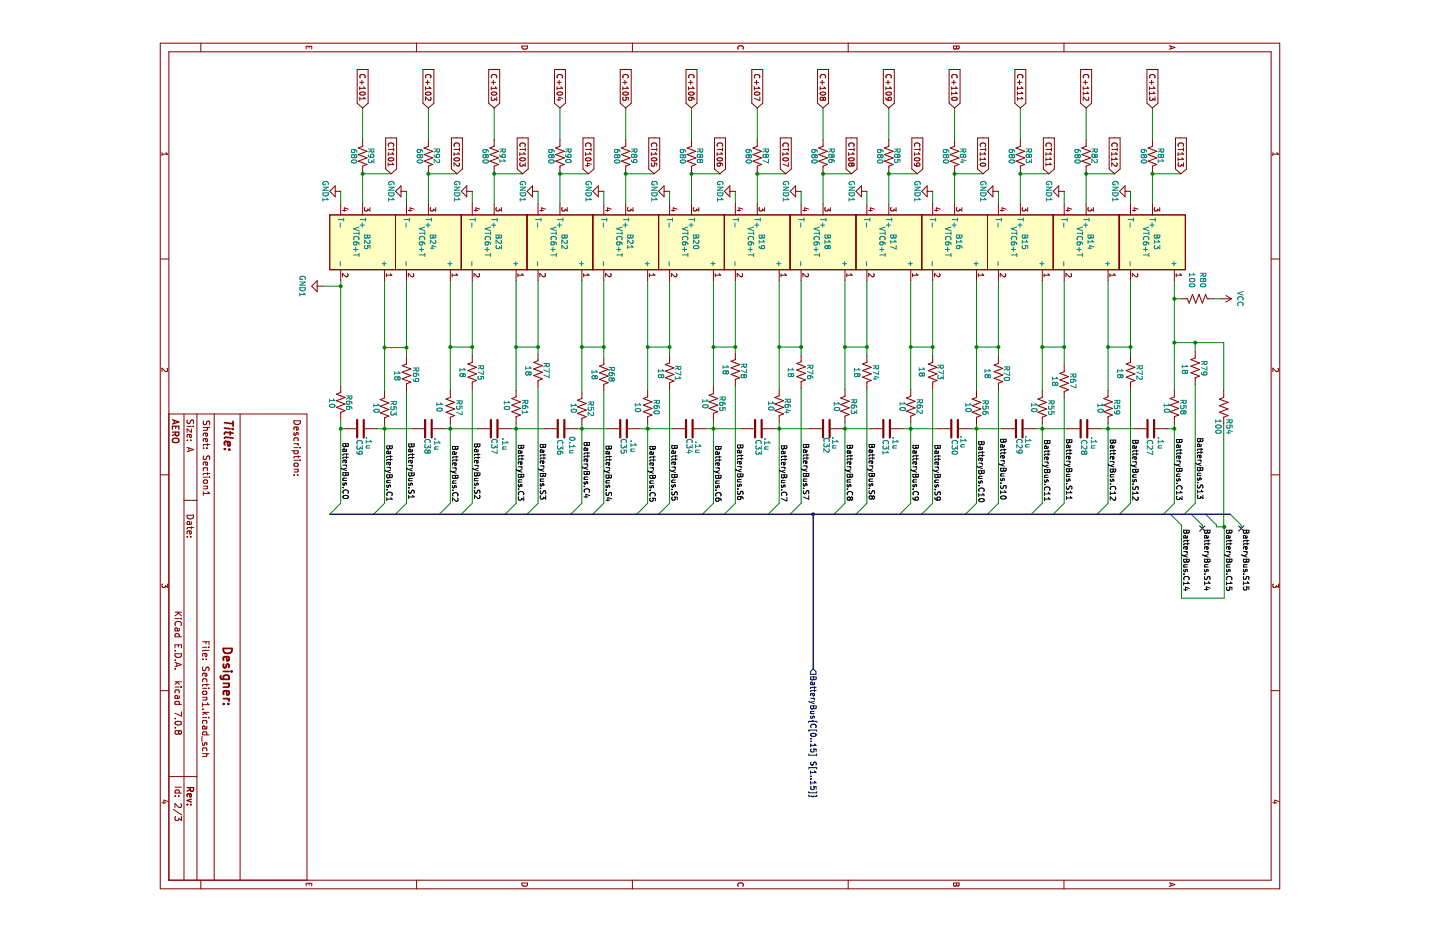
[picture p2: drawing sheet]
<svg xmlns="http://www.w3.org/2000/svg" width="432mm" height="279mm" viewBox="0 0 432 279" stroke-linecap="round" stroke-linejoin="round" font-family="sans-serif">
<g fill="none" stroke="#840000" stroke-width=".3">
<path d="M48.1 12.9h335.6v253.6h-335.6zM50.6 15.5h330.6v248.4h-330.6zM60.2 12.9v2.6M91.8 14.7v-.8h1.7v.8M92.7 13.9v.5M124.9 12.9v2.6M156.5 13.8h1.7a.85 .85 0 0 1-.9 1 .85 .85 0 0 1-.8-1zM189.6 12.9v2.6M221.4 14.8a.75 .75 0 0 1 .7-1.1 .75 .75 0 0 1 .6 1.1M254.3 12.9v2.6M285.9 13.8h1.7v.6l-.3 .3-.5-.3-.2 .3-.4 .1-.3-.4zM286.8 13.8v.6"/>
<path d="M319 12.9v2.6M350.6 13.7l1.7 .5-1.7 .6M351.1 13.8v.8M48.6 45.7v1M49.8 45.7l.5 .5h-1.7M381.7 45.7v1M382.9 45.7l.5 .5h-1.7M48.1 77.6h2.5M381.2 77.6h2.5M50.1 110.4l.2 .7-.5 .3-1.2-1v1M383.2 110.4l.2 .7-.5 .3-1.2-1v1M50.6 124.1h41.5v139.8"/>
<path d="M55.2 124.1v139.8M56.1 127.8h1.3M56.1 132h.2M56.1 134.1l1.9 .7-1.9 .6M56.2 125.9l-.1 .7 .4 .4 .4-.2 .4-.8h.6l.1 .3-.1 .7M56.6 134.3v.9M56.7 130.2l.2 1 .4-.1 .1-.6-.3-.3-.9 .1v.8M57.1 132h.2M57.4 128.6v1l-1.3-1v1M57.9 127.8h.1M59.1 124.1v139.8M60.9 128.2h2"/>
<path d="M60.9 134.4h.2M61 126.2l-.1 .8 .4 .3 .5-.1 .3-.9h.6l.2 .3-.1 .7M61 136.7l-.1 .7 .4 .4 .5-.2 .3-.8h.6l.2 .2-.1 .8M61.6 131.5l.2 .9 .3-.1 .1-.5-.2-.3-1 .1v.7M61.6 129.8l.2 1 .3-.1 .1-.6-.2-.3-1 .1v.8M61.6 138.5l.2 .9h.3l.1-.6-.2-.3-1 .1v.8M62 134.4h.1M62.1 128.2v.7l-1.2 .1M62.2 133v.7M62.9 133.3h-1.7l-.3 .4M64.2 124.1v139.8M72 124.1v139.8"/>
<path d="M87.5 135.1h1.9M88.1 126.2h2a.98 .98 0 0 1-1 1.1 .98 .98 0 0 1-1-1.1zM88.1 133h1.3M88.1 134.2h1.3M88.1 138h1.3M88.2 129.7v.7h.5l.4-.7 .3 .2-.1 .5M88.2 132.2l-.1-.6 .4-.4 .8 .2v.8M88.2 135.1l-.1 .6 .4 .3 .8-.1v-.8M88.2 139l.9-.2 .3 .7-.3 .3h-.6l-.4-.3zM88.8 128l.2 .9 .3-.1 .1-.5-.3-.3-.9 .1v.7M89.1 133l.3 .6M89.4 136.6v.7"/>
<path d="M89.9 134.2h.2M89.9 138h.2M90.1 136.9h-1.7l-.3 .4M48.1 142.4h2.5M55.2 150h3.9M56.1 154.5h1.9a.98 .98 0 0 1-.9 1.1 .98 .98 0 0 1-1-1.1zM56.2 157.2l-.1-.6 .3-.3 .3 .1 .2 .8M56.7 159.2l.2 .9 .4-.1 .1-.5-.3-.3-.9 .1v.7M57.3 156.4v.7l-1.2 .1M57.4 157.9v.7M58 158.2h-1.6l-.3 .4M60.9 147.4v1.1"/>
<path d="M60.9 143h1.3M60.9 145.7h1.3M61 141.1l-.1-.5 .4-.4 .8 .2v.7M61 144.1l.9-.2 .3 .6-.3 .4h-.6l-.4-.4zM62.1 145.7v.8l-1.2 .1M62.2 141.7v.7M62.3 147.4l.6 .5h-2M62.7 143h.2M62.9 141.9h-1.7l-.3 .5M88.1 140.7h1.3M88.1 142.4h.2M89.1 142.4h.2"/>
<path d="M89.2 140.7l.1 .7-1.2 .1M381.2 142.4h2.5M48.7 175.1l-.1 .7 .3 .3 .6-.1 .1-.4 .7 .5v-1M56.1 160.9h.2M57.1 160.9h.2M381.8 175.1l-.1 .7 .3 .3 .6-.1 .1-.4 .7 .5v-1M52.5 183.5h1.9M52.5 185.5h1.3M52.5 194.2v-.9h1.9v.9M52.5 196h1.9a.98 .98 0 0 1-1 1.1 .98 .98 0 0 1-.9-1.1zM52.5 190.9h1.9M52.5 195.1h.2"/>
<path d="M52.5 197.9h.2M52.5 198.6l1.9 .6-1.9 .7M52.6 189.2l-.1-.7 .2-.3 .4 .1 .2 .9M52.6 190.9l-.1-.5 .3-.4 .9 .2v.7M52.7 187.5a.92 .92 0 0 1 .6-1.3 .92 .92 0 0 1 1.1 .9l-.2 .4M53 198.8v.9M53.3 183.5l1.1 1.1M53.5 193.3v.7M53.6 183.8l-1.1 .8M53.7 188.3v.8l-1.2 .1M54.2 185.5h.2M60.7 192.4h2v.9"/>
<path d="M60.7 194.1h1.3M60.7 197.7h.2M60.8 200l-.1 .7 .4 .4 .5-.2 .3-.8h.6l.2 .2-.1 .8M61.4 195.9l.2 .9 .3-.1 .1-.5-.2-.3-1 .1v.7M61.8 197.7h.1M61.8 192.4v.6M62.5 194.1h.2M62.7 195h-1.7l-.3 .3M48.1 207.1h2.5M52.5 200.5h.2M52.5 204.4h1.9M52.5 206h1.3"/>
<path d="M52.5 211.2h1.9M52.5 215.4h.2M52.5 218.2h.2M52.6 207.7l-.1-.5 .3-.4 .9 .2v.7M52.6 209.4l-.1-.7 .2-.2 .4 .1 .2 .8M52.6 211.2l-.1-.6 .3-.4 .9 .2v.8M52.6 216.5a1.15 1.15 0 0 1 1.8 .4 1.1 1.1 0 0 1-1.9-.2zM53 204.4l.8 .7M53.2 204.6l-.7 .5M53.6 219.4l-.4-.4-.5 .1-.2 .3 .1 .5 .2 .2 .6-.1 .2-.3M53.6 219.4l.4-.4 .4 .4-.1 .5-.3 .2-.4-.4M53.6 219.4v.3"/>
<path d="M53.7 208.6v.7l-1.2 .1M54.2 206h.2M54.4 213.4v1.3l-1.9-.9M60.7 212.6h.2M60.7 210.7v1.1M60.7 206.3h1.3M60.7 209h1.3M60.7 213.6h2M60.7 215.1h1.3M60.8 207.4l.9-.2 .3 .6-.3 .4h-.6l-.4-.4zM60.8 204.4l-.1-.5 .4-.4 .8 .2v.7M60.8 216.9l-.1-.6 .4-.3 .8 .1v.8"/>
<path d="M60.8 218.5l-.1-.6 .3-.3 .4 .1 .2 .8M61.3 213.6l.7 .7M61.4 201.8l.2 .9 .3-.1 .1-.5-.2-.3-1 .1v.7M61.5 213.7l-.8 .6M61.8 209l.1 .8-1.2 .1M61.9 217.7v.8h-1.2M62 205v.7M62.1 210.7l.6 .5h-2M62.5 206.3h.2M62.5 215.1h.2M62.7 205.2h-1.7l-.3 .5M381.2 207.1h2.5"/>
<path d="M50.6 232.8h8.5M52.5 236h1.9M52.5 237.7h1.9M52.5 238.7h.2M52.6 237.7l-.1-.5 .3-.4 .9 .2v.7M53.5 238.7h.2M60.6 220.8v1.4M60.7 220.3h2M60.7 225.9h2M60.8 220.3l-.1-.6 .4-.3 .8 .2v.7M60.8 222.6v.8h.5l.4-.8 .3 .3-.1 .5M60.8 225.1l-.1-.5 .4-.4 .8 .2v.7"/>
<path d="M61.8 225.9l.1 .8-1.2 .1M48.6 240.7h1.1M50.3 240.3l-1.2-.4v1M52 242.6l2.5 1.7M52.7 244.8l-.2 .8 .3 .4 .7-.1 .2-.6 .7 .7v-1.2M54.2 241l.2 .7-.5 .4-1.4-1.2v1.2M381.7 240.7h1.1M383.4 240.3l-1.2-.4v1M60.2 263.9v2.6M91.8 265.6v-.8h1.7v.8M92.7 264.8v.6M124.9 263.9v2.6"/>
<path d="M156.5 264.7h1.7a.85 .85 0 0 1-.9 1 .85 .85 0 0 1-.8-1zM189.6 263.9v2.6M221.4 265.7a.75 .75 0 0 1 .7-1.1 .75 .75 0 0 1 .6 1.1M254.3 263.9v2.6M285.9 264.7h1.7v.6l-.3 .3-.5-.3-.2 .3-.4 .1-.3-.3zM286.8 264.7v.6M319 263.9v2.6M350.6 264.6l1.7 .6-1.7 .5M351.1 264.8v.8"/>
</g>
<g fill="none" stroke="#840000" stroke-width=".39">
<path d="M51.7 125.8l1.9 .7-1.9 .6M51.7 128.7v-.9h1.9v.9M51.7 129.5h1.9l-.2 1.1-.7-.1-.1-1M51.8 131.7a1.24 1.24 0 0 1 1.8 .1 .65 .65 0 0 1-.6 .9h-.7a.65 .65 0 0 1-.6-.4 .65 .65 0 0 1 .1-.6zM52.2 126v.9M52.6 130l-.9 .6M52.7 127.8v.6M56.1 236.1h1.9l-.1 1-.8-.1-.1-.9M56.8 238l.1 .9 .4-.1 .1-.6-.3-.2-.9 .1v.7M57 236.6l-.9 .6M57.4 239.5l-1.3 .5 1.3 .5M56.1 241.2h.2"/>
<path d="M57.1 241.2h.2"/>
</g>
<g fill="none" stroke="#840000" stroke-width=".52">
<path d="M67.3 126.7l2.6 .3M67.3 128.3l1.7 .2M67.3 134.6h.3M68.2 132.4l.2 1.2h.5v-1l-1.2-.3-.4 .3 .1 .8M68.7 134.8h.2M69 129.4v1M69.6 128.6h.3M69.9 126.3v1.5M69.9 129.9l-2.2-.3-.3 .1-.1 .5M69.9 131.3l-2.2-.2-.4 .3M67 194.4h2.6a1.31 1.31 0 0 1-1.3 1.5 1.31 1.31 0 0 1-1.3-1.5zM67.1 199.1v1h.6l.3-.9 .2-.1 .5 .4-.1 .6"/>
<path d="M67.8 196.9l.3 1.2 .5-.1 .1-.8-.4-.3-1.2 .1v1M66.2 202.5l-.1 .7 .5 .4h2.1M67 201.3h1.7M67 204.9h1.7M67 209.4h1.7M67 211h.2M67.1 203.6l-.1-.7 .5-.5h.7l.4 .3v.9M67.8 207.1l.3 1.2 .5-.1 .1-.7-.4-.4-1.2 .1v1M68.2 209.4l.4 .3 .1 .5M68.3 211h.3M68.5 204.9l.2 .3-.1 .7-1.6 .1M69.3 201.3h.3"/>
</g>
<path d="M138.3 64.4h19.7v16.5h-19.7z" fill-rule="evenodd" fill="#ffffc2"/>
<path d="M138.3 64.4h19.7v16.5h-19.7z" fill="none" stroke="#840000" stroke-width=".3"/>
<path d="M158 64.4h19.8v16.5h-19.8z" fill-rule="evenodd" fill="#ffffc2"/>
<path d="M158 64.4h19.8v16.5h-19.8z" fill="none" stroke="#840000" stroke-width=".3"/>
<path d="M177.8 64.4h19.7v16.5h-19.7z" fill-rule="evenodd" fill="#ffffc2"/>
<path d="M177.8 64.4h19.7v16.5h-19.7z" fill="none" stroke="#840000" stroke-width=".3"/>
<path d="M197.5 64.4h19.7v16.5h-19.7z" fill-rule="evenodd" fill="#ffffc2"/>
<path d="M197.5 64.4h19.7v16.5h-19.7z" fill="none" stroke="#840000" stroke-width=".3"/>
<path d="M217.2 64.4h19.7v16.5h-19.7z" fill-rule="evenodd" fill="#ffffc2"/>
<path d="M217.2 64.4h19.7v16.5h-19.7z" fill="none" stroke="#840000" stroke-width=".3"/>
<path d="M98.9 64.4h19.7v16.5h-19.7z" fill-rule="evenodd" fill="#ffffc2"/>
<path d="M98.9 64.4h19.7v16.5h-19.7z" fill="none" stroke="#840000" stroke-width=".3"/>
<path d="M118.6 64.4h19.7v16.5h-19.7z" fill-rule="evenodd" fill="#ffffc2"/>
<path d="M118.6 64.4h19.7v16.5h-19.7z" fill="none" stroke="#840000" stroke-width=".3"/>
<path d="M315.8 64.4h19.7v16.5h-19.7z" fill-rule="evenodd" fill="#ffffc2"/>
<path d="M315.8 64.4h19.7v16.5h-19.7z" fill="none" stroke="#840000" stroke-width=".3"/>
<path d="M296.1 64.4h19.7v16.5h-19.7z" fill-rule="evenodd" fill="#ffffc2"/>
<path d="M296.1 64.4h19.7v16.5h-19.7z" fill="none" stroke="#840000" stroke-width=".3"/>
<path d="M276.4 64.4h19.7v16.5h-19.7z" fill-rule="evenodd" fill="#ffffc2"/>
<path d="M276.4 64.4h19.7v16.5h-19.7z" fill="none" stroke="#840000" stroke-width=".3"/>
<path d="M335.7 64.4h19.7v16.5h-19.7z" fill-rule="evenodd" fill="#ffffc2"/>
<path d="M335.7 64.4h19.7v16.5h-19.7z" fill="none" stroke="#840000" stroke-width=".3"/>
<path d="M256.7 64.4h19.7v16.5h-19.7z" fill-rule="evenodd" fill="#ffffc2"/>
<path d="M256.7 64.4h19.7v16.5h-19.7z" fill="none" stroke="#840000" stroke-width=".3"/>
<path d="M236.9 64.4h19.8v16.5h-19.8z" fill-rule="evenodd" fill="#ffffc2"/>
<g fill="none" stroke="#840000" stroke-width=".3">
<path d="M107.1 20.8h3.3v10.1l-1.7 1.5-1.6-1.5zM107.9 24.7h1.2M107.9 26v1M107.9 29.1v1M108 27.8a.8 .8 0 0 1 .9-.3 .8 .8 0 0 1 .5 .8 .8 .8 0 0 1-.9 .3 .8 .8 0 0 1-.5-.8zM108 23.4a.73 .73 0 0 1 .7-1.1 .73 .73 0 0 1 .7 1.1M108.5 24.1v1.2M109 26l.5 .5h-1.6M109 29.1l.5 .5h-1.6M126.8 20.8h3.3v10.1l-1.6 1.5-1.7-1.5zM127.6 24.7h1.2M127.6 26v1"/>
<path d="M127.7 27.8a.8 .8 0 0 1 .9-.3 .8 .8 0 0 1 .6 .8 .8 .8 0 0 1-1 .3 .8 .8 0 0 1-.5-.8zM127.8 23.4a.73 .73 0 0 1 .6-1.1 .73 .73 0 0 1 .7 1.1M128.2 24.1v1.2M128.8 26l.4 .5h-1.6M129.1 29.1l.1 .7-.4 .3-1.2-1v1M146.5 20.8h3.3v10.1l-1.6 1.5-1.7-1.5zM147.3 24.7h1.3M147.3 26v1M147.4 27.8a.8 .8 0 0 1 .9-.3 .8 .8 0 0 1 .6 .8 .8 .8 0 0 1-.9 .3 .8 .8 0 0 1-.6-.8zM147.5 23.4a.73 .73 0 0 1 .6-1.1 .73 .73 0 0 1 .7 1.1M147.5 29.1l-.2 .7 .3 .3 .6-.1 .1-.5 .7 .6v-1M147.9 24.1v1.2"/>
<path d="M148.5 26l.5 .5h-1.7M166.3 20.8h3.3v10.1l-1.7 1.5-1.6-1.5zM167 26v1M167 24.7h1.3M167 29.9h1.1M167.1 27.8a.8 .8 0 0 1 .9-.3 .8 .8 0 0 1 .6 .8 .8 .8 0 0 1-.9 .3 .8 .8 0 0 1-.6-.8zM167.2 23.4a.73 .73 0 0 1 .7-1.1 .73 .73 0 0 1 .6 1.1M167.7 24.1v1.2M168.2 26l.5 .5h-1.7M168.8 29.5l-1.2-.4v1.1M186 20.8h3.3v10.1l-1.7 1.5-1.6-1.5zM186.8 24.7h1.2"/>
<path d="M186.8 26v1M186.8 27.8a.8 .8 0 0 1 1-.3 .8 .8 0 0 1 .5 .8 .8 .8 0 0 1-.9 .3 .8 .8 0 0 1-.6-.8zM186.9 23.4a.73 .73 0 0 1 .7-1.1 .73 .73 0 0 1 .7 1.1M186.9 29.1l-.1 .3 .1 .6 .8-.1-.1-.8 .8 .1v.8M187.4 24.1v1.2M187.9 26l.5 .5h-1.6M205.7 20.8h3.3v10.1l-1.6 1.5-1.7-1.5zM206.5 24.7h1.2M206.5 26v1M206.6 27.8a.8 .8 0 0 1 .9-.3 .8 .8 0 0 1 .6 .8 .8 .8 0 0 1-1 .3 .8 .8 0 0 1-.5-.8zM206.6 23.4a.73 .73 0 0 1 .7-1.1 .73 .73 0 0 1 .7 1.1M207.1 24.1v1.2"/>
<path d="M207.2 29.1l.3 .4-.1 .4-.8 .1-.1-.5 .3-.4 .9 .1 .4 .3v.4M207.7 26l.4 .5h-1.6M225.4 20.8h3.3v10.1l-1.6 1.5-1.7-1.5zM226.2 24.7h1.3M226.2 26v1M226.3 27.8a.8 .8 0 0 1 .9-.3 .8 .8 0 0 1 .6 .8 .8 .8 0 0 1-1 .3 .8 .8 0 0 1-.5-.8zM226.4 23.4a.73 .73 0 0 1 .6-1.1 .73 .73 0 0 1 .7 1.1M226.8 24.1v1.2M227.4 26l.5 .5h-1.7M227.9 29.1v1.1l-1.7-.7M245.2 20.8h3.2v10.1l-1.6 1.5-1.6-1.5zM245.9 24.7h1.3"/>
<path d="M245.9 26v1M246.1 23.4a.73 .73 0 0 1 .7-1.1 .73 .73 0 0 1 .6 1.1M246.1 27.7a.79 .79 0 0 1 .9-.2 .79 .79 0 0 1 .5 .8 .8 .8 0 0 1-.9 .3 .8 .8 0 0 1-.6-.8zM246.6 24.1v1.2M246.9 29.5l-.3-.4-.7 .4 .3 .6 .7-.3M246.9 29.5l.3-.4 .4 .4-.3 .6-.4-.3M246.9 29.5v.3M247.1 26l.5 .5h-1.7M264.9 20.8h3.3v10.1l-1.7 1.5-1.6-1.5zM265.7 24.7h1.2M265.7 29.3v.5l.3 .2 1 .1 .3-.3-.2-.6-.7 .1-.1 .5 .3 .3M265.7 26v1"/>
<path d="M265.7 27.8a.8 .8 0 0 1 1-.3 .8 .8 0 0 1 .5 .8 .8 .8 0 0 1-.9 .3 .8 .8 0 0 1-.6-.8zM265.8 23.4a.73 .73 0 0 1 .7-1.1 .73 .73 0 0 1 .6 1.1M266.3 24.1v1.2M266.8 26l.5 .5h-1.6M284.6 20.8h3.3v10.1l-1.7 1.5-1.6-1.5zM285.4 24.7h1.2M285.4 26v1M285.4 27.6v.9M285.5 23.4a.73 .73 0 0 1 .7-1.1 .73 .73 0 0 1 .7 1.1M285.5 29.3a.79 .79 0 0 1 .9-.2 .79 .79 0 0 1 .5 .8 .8 .8 0 0 1-.9 .3 .8 .8 0 0 1-.5-.8zM286 24.1v1.2M286.5 26l.5 .5h-1.6"/>
<path d="M286.5 27.6l.5 .5h-1.6M304.3 20.8h3.3v10.1l-1.6 1.5-1.7-1.5zM305.1 24.7h1.3M305.1 26v1M305.1 27.6v.9M305.1 29.1v1M305.3 23.4a.73 .73 0 0 1 .6-1.1 .73 .73 0 0 1 .7 1.1M305.7 24.1v1.2M306.3 26l.4 .5h-1.6M306.3 29.1l.4 .5h-1.6M306.3 27.6l.4 .5h-1.6M324 20.8h3.3v10.1l-1.6 1.5-1.7-1.5z"/>
<path d="M324.8 24.7h1.3M324.8 26v1M324.8 27.6v.9M325 23.4a.73 .73 0 0 1 .6-1.1 .73 .73 0 0 1 .7 1.1M325.4 24.1v1.2M326 26l.5 .5h-1.7M326 27.6l.5 .5h-1.7M326.3 29.1l.2 .7-.5 .3-1.2-1v1M343.9 20.8h3.3v10.1l-1.6 1.5-1.7-1.5zM344.7 24.7h1.3M344.7 26v1M344.7 27.6v.9"/>
<path d="M344.9 23.4a.73 .73 0 0 1 .6-1.1 .73 .73 0 0 1 .7 1.1M344.9 29.1l-.2 .7 .3 .3 .6-.1 .1-.5 .7 .6v-1M345.3 24.1v1.2M345.9 26l.5 .5h-1.7M345.9 27.6l.5 .5h-1.7M98.9 57.4l1.6-1.7v3.3zM100.5 57.4h1.7M108.7 41.9v2l-1.3 .5 2.7 1-2.7 .9 2.7 1-2.7 1 2.7 1-1.4 .5v2M115.6 41.3h3.3v9.4l-1.6 1.4-1.7-1.4zM116.4 44.8h1.7M116.4 45.7v1M116.4 48.9v.9"/>
<path d="M116.5 47.5a.8 .8 0 0 1 .9-.3 .8 .8 0 0 1 .6 .8 .8 .8 0 0 1-.9 .4 .8 .8 0 0 1-.6-.9zM116.6 43.9a.73 .73 0 0 1 .6-1.1 .73 .73 0 0 1 .7 1.1M117.6 45.7l.5 .5h-1.7M117.6 48.9l.5 .4h-1.7M118.1 44.3v1M120.2 57.4h1.7M120.2 55.7v3.3l-1.6-1.6zM128.5 41.9v2l-1.4 .5 2.7 1-2.7 .9 2.7 1-2.7 1 2.7 1-1.3 .5v2M135.4 41.3h3.3v9.4l-1.7 1.4-1.6-1.4zM136.1 44.8h1.7M136.1 45.7v1M136.2 47.5a.8 .8 0 0 1 1-.3 .8 .8 0 0 1 .5 .8 .8 .8 0 0 1-.9 .4 .8 .8 0 0 1-.6-.9z"/>
<path d="M136.3 43.9a.73 .73 0 0 1 .7-1.1 .73 .73 0 0 1 .6 1.1M137.3 45.7l.5 .5h-1.7M137.6 48.9l.2 .6-.5 .3-1.2-1v1M137.8 44.3v1M140 57.4h1.6M140 55.7v3.3l-1.7-1.6zM148.2 41.9v2l-1.3 .5 2.6 1-2.6 .9 2.6 1-2.6 1 2.6 1-1.3 .5v2M155.1 41.3h3.3v9.4l-1.7 1.4-1.6-1.4zM155.9 45.7v1M155.9 44.8h1.6M155.9 47.5a.8 .8 0 0 1 1-.3 .8 .8 0 0 1 .5 .8 .8 .8 0 0 1-.9 .4 .8 .8 0 0 1-.6-.9zM156 43.9a.73 .73 0 0 1 .7-1.1 .73 .73 0 0 1 .7 1.1"/>
<path d="M156 48.8l-.1 .7 .3 .3 .5-.1 .2-.4 .6 .5v-1M157 45.7l.5 .5h-1.6M157.5 44.3v1M159.7 57.4h1.6M159.7 55.7v3.3l-1.7-1.6zM167.9 41.9v2l-1.3 .5 2.6 1-2.6 .9 2.6 1-2.6 1 2.6 1-1.3 .5v2M174.8 41.3h3.3v9.4l-1.6 1.4-1.7-1.4zM175.6 44.8h1.6M175.6 45.7v1M175.6 49.7h1.1M175.7 43.9a.73 .73 0 0 1 .7-1.1 .73 .73 0 0 1 .7 1.1M175.7 47.5a.79 .79 0 0 1 1-.3 .79 .79 0 0 1 .5 .8 .8 .8 0 0 1-1 .4 .8 .8 0 0 1-.5-.9z"/>
<path d="M176.8 45.7l.4 .5h-1.6M177.2 44.3v1M177.3 49.3l-1.2-.4v1M179.4 57.4h1.7M179.4 55.7v3.3l-1.6-1.6zM187.6 41.9v2l-1.3 .5 2.6 1-2.6 .9 2.6 1-2.6 1 2.6 1-1.3 .5v2M194.5 41.3h3.3v9.4l-1.6 1.4-1.7-1.4zM195.3 44.8h1.7M195.3 45.7v1M195.4 47.5a.8 .8 0 0 1 .9-.3 .8 .8 0 0 1 .6 .8 .8 .8 0 0 1-1 .4 .8 .8 0 0 1-.5-.9zM195.5 43.9a.73 .73 0 0 1 .6-1.1 .73 .73 0 0 1 .7 1.1M195.5 48.9l-.2 .2 .2 .6h.7v-.8h.8v.8"/>
<path d="M196.5 45.7l.5 .5h-1.7M197 44.3v1M199.1 57.4h1.7M199.1 55.7v3.3l-1.6-1.6zM207.4 41.9v2l-1.4 .5 2.7 1-2.7 .9 2.7 1-2.7 1 2.7 1-1.3 .5v2M214.3 41.3h3.2v9.4l-1.6 1.4-1.6-1.4zM215 44.8h1.7M215 45.7v1M215.1 47.5a.8 .8 0 0 1 .9-.3 .8 .8 0 0 1 .6 .8 .8 .8 0 0 1-.9 .4 .8 .8 0 0 1-.6-.9zM215.2 43.9a.73 .73 0 0 1 .7-1.1 .73 .73 0 0 1 .6 1.1M215.7 48.9l.4 .3-.1 .5h-.8l-.2-.5 .3-.3h1l.3 .3 .1 .5M216.2 45.7l.5 .5h-1.7"/>
<path d="M216.7 44.3v1M218.9 57.4h1.6M218.9 55.7v3.3l-1.7-1.6zM227.1 41.9v2l-1.3 .5 2.6 1-2.6 .9 2.6 1-2.6 1 2.6 1-1.3 .5v2M234 41.3h3.3v9.4l-1.7 1.4-1.6-1.4zM234.8 44.8h1.6M234.8 45.7v1M234.8 47.5a.8 .8 0 0 1 1-.3 .8 .8 0 0 1 .5 .8 .8 .8 0 0 1-.9 .4 .8 .8 0 0 1-.6-.9zM234.9 43.9a.73 .73 0 0 1 .7-1.1 .73 .73 0 0 1 .6 1.1M235.9 45.7l.5 .5h-1.6M236.4 44.3v1M236.4 48.8v1.1l-1.6-.7"/>
<path d="M238.6 57.4h1.6M238.6 55.7v3.3l-1.7-1.6zM246.8 41.9v2l-1.3 .5 2.6 1-2.6 .9 2.6 1-2.6 1 2.6 1-1.3 .5v2M253.7 41.3h3.3v9.4l-1.7 1.4-1.6-1.4zM254.5 44.8h1.6M254.5 45.7v1M254.6 47.5a.8 .8 0 0 1 .9-.3 .8 .8 0 0 1 .5 .8 .8 .8 0 0 1-.9 .4 .8 .8 0 0 1-.5-.9zM254.6 43.9a.73 .73 0 0 1 .7-1.1 .73 .73 0 0 1 .7 1.1M255.4 49.2l-.3-.3-.6 .3 .3 .6 .6-.3M255.4 49.2l.3-.3 .4 .3-.3 .6-.4-.3M255.4 49.2v.3M255.7 45.7l.4 .5h-1.6"/>
<path d="M256.1 44.3v1M258.3 57.4h1.6M258.3 55.7v3.3l-1.6-1.6zM266.5 41.9v2l-1.3 .5 2.6 1-2.6 .9 2.6 1-2.6 1 2.6 1-1.3 .5v2M273.4 41.3h3.3v9.4l-1.6 1.4-1.7-1.4zM274.2 44.8h1.6M274.2 49l.1 .5 .3 .2 .9 .1 .3-.3-.1-.6-.8 .1-.1 .5 .3 .3M274.2 45.7v1M274.3 47.5a.8 .8 0 0 1 .9-.3 .8 .8 0 0 1 .6 .8 .8 .8 0 0 1-1 .4 .8 .8 0 0 1-.5-.9zM274.4 43.9a.73 .73 0 0 1 .6-1.1 .73 .73 0 0 1 .7 1.1M275.4 45.7l.4 .5h-1.6M275.8 44.3v1"/>
<path d="M278 57.4h1.7M278 55.7v3.3l-1.6-1.6zM286.2 41.9v2l-1.3 .5 2.7 1-2.7 .9 2.7 1-2.7 1 2.7 1-1.4 .5v2M293.1 41.3h3.3v9.4l-1.6 1.4-1.7-1.4zM293.9 44.8h1.7M293.9 45.7v1M293.9 47.3v.9M294 49.1a.8 .8 0 0 1 .9-.3 .8 .8 0 0 1 .6 .8 .8 .8 0 0 1-.9 .3 .8 .8 0 0 1-.6-.8zM294.1 43.9a.73 .73 0 0 1 .6-1.1 .73 .73 0 0 1 .7 1.1M295.1 45.7l.5 .5h-1.7M295.1 47.3l.5 .5h-1.7M295.6 44.3v1"/>
<path d="M297.7 57.4h1.7M297.7 55.7v3.3l-1.6-1.6zM306 41.9v2l-1.3 .5 2.6 1-2.6 .9 2.6 1-2.6 1 2.6 1-1.3 .5v2M312.9 41.3h3.3v9.4l-1.7 1.4-1.6-1.4zM313.6 44.8h1.7M313.6 45.7v1M313.6 47.3v.9M313.6 48.9v.9M313.8 43.9a.73 .73 0 0 1 .7-1.1 .73 .73 0 0 1 .6 1.1M314.8 45.7l.5 .5h-1.7M314.8 48.9l.5 .4h-1.7M314.8 47.3l.5 .5h-1.7"/>
<path d="M315.3 44.3v1M317.5 57.4h1.6M317.5 55.7v3.3l-1.7-1.6zM325.7 41.9v2l-1.3 .5 2.6 1-2.6 .9 2.6 1-2.6 1 2.6 1-1.3 .5v2M332.6 41.3h3.3v9.4l-1.7 1.4-1.6-1.4zM333.4 44.8h1.6M333.4 45.7v1M333.4 47.3v.9M333.5 43.9a.73 .73 0 0 1 .7-1.1 .73 .73 0 0 1 .7 1.1M334.5 45.7l.5 .5h-1.6M334.5 47.3l.5 .5h-1.6M334.9 48.9l.1 .6-.5 .3-1.1-1v1"/>
<path d="M335 44.3v1M337.4 57.4h1.6M337.4 55.7v3.3l-1.7-1.6zM345.6 41.9v2l-1.3 .5 2.6 1-2.6 .9 2.6 1-2.6 1 2.6 1-1.3 .5v2M352.5 41.3h3.3v9.4l-1.7 1.4-1.6-1.4zM353.3 44.8h1.6M353.3 45.7v1M353.3 47.3v.9M353.4 43.9a.73 .73 0 0 1 .7-1.1 .73 .73 0 0 1 .6 1.1M353.4 48.8l-.1 .7 .3 .3 .5-.1 .2-.4 .6 .5v-1M354.4 45.7l.5 .5h-1.6M354.4 47.3l.5 .5h-1.6"/>
<path d="M354.9 44.3v1M98.9 64.4h236.6v16.5h-236.6zM102.2 61.1v3.3M102.7 63.1h1.1M104.4 62.7l-1.1-.4v1M108.7 61.1v3.3M109.4 62.2l-.1 .7 .3 .4 .5-.1 .2-.5 .6 .6v-1.1M118.6 64.4v16.5M121.9 61.1v3.3M122.4 63.1h1.1M124.2 62.7l-1.2-.4v1M128.5 61.1v3.3"/>
<path d="M129.2 62.2l-.2 .7 .3 .4 .6-.1 .1-.5 .6 .6v-1.1M138.3 64.4v16.5M141.6 61.1v3.3M142.2 63.1h1M143.9 62.7l-1.2-.4v1M148.2 61.1v3.3M148.9 62.2l-.2 .7 .3 .4 .6-.1 .1-.5 .7 .6v-1.1M158 64.4v16.5M161.3 61.1v3.3M161.9 63.1h1.1M163.6 62.7l-1.2-.4v1M167.9 61.1v3.3"/>
<path d="M168.6 62.2l-.2 .7 .4 .4 .5-.1 .2-.5 .6 .6v-1.1M177.8 64.4v16.5M181.1 61.1v3.3M181.6 63.1h1.1M183.3 62.7l-1.2-.4v1M187.6 61.1v3.3M188.3 62.2l-.1 .7 .3 .4 .5-.1 .2-.5 .6 .6v-1.1M197.5 64.4v16.5M200.8 61.1v3.3M201.3 63.1h1.1M203 62.7l-1.1-.4v1M207.4 61.1v3.3"/>
<path d="M208.1 62.2l-.2 .7 .3 .4 .6-.1 .1-.5 .6 .6v-1.1M217.2 64.4v16.5M220.5 61.1v3.3M221 63.1h1.1M222.8 62.7l-1.2-.4v1M227.1 61.1v3.3M227.8 62.2l-.2 .7 .3 .4 .6-.1 .1-.5 .7 .6v-1.1M236.9 64.4v16.5M240.2 61.1v3.3M240.8 63.1h1.1M242.5 62.7l-1.2-.4v1M246.8 61.1v3.3"/>
<path d="M247.5 62.2l-.2 .7 .4 .4 .5-.1 .2-.5 .6 .6v-1.1M256.7 64.4v16.5M259.9 61.1v3.3M260.5 63.1h1.1M262.2 62.7l-1.2-.4v1M266.5 61.1v3.3M267.2 62.2l-.1 .7 .3 .4 .5-.1 .2-.5 .6 .6v-1.1M276.4 64.4v16.5M279.7 61.1v3.3M280.2 63.1h1.1M281.9 62.7l-1.1-.4v1M286.2 61.1v3.3"/>
<path d="M286.9 62.2l-.1 .7 .3 .4 .5-.1 .2-.5 .6 .6v-1.1M296.1 64.4v16.5M299.4 61.1v3.3M299.9 63.1h1.1M301.7 62.7l-1.2-.4v1M306 61.1v3.3M306.7 62.2l-.2 .7 .3 .4 .6-.1 .1-.5 .6 .6v-1.1M315.8 64.4v16.5M319.1 61.1v3.3M319.7 63.1h1M321.4 62.7l-1.2-.4v1M325.7 61.1v3.3"/>
<path d="M326.4 62.2l-.2 .7 .3 .4 .6-.1 .1-.5 .7 .6v-1.1M335.7 64.4h19.7v16.5h-19.7zM339 61.1v3.3M339.5 63.1h1.1M341.3 62.7l-1.2-.4v1M345.6 61.1v3.3M346.3 62.2l-.2 .7 .3 .4 .6-.1 .1-.5 .7 .6v-1.1M95.1 85.8h1.6M95.1 84.1v3.3l-1.6-1.6zM102.2 80.9v3.2M104.2 82l.2 .7-.5 .3-1.2-1v1M115.3 80.9v3.2"/>
<path d="M115.9 82v1M117 82l.5 .5h-1.6M121.9 80.9v3.2M123.9 82l.2 .7-.5 .3-1.2-1v1M135 80.9v3.2M135.6 82v1M136.8 82l.4 .5h-1.6M141.6 80.9v3.2M143.6 82l.2 .7-.5 .3-1.1-1v1M154.8 80.9v3.2M155.3 82v1M156.5 82l.4 .5h-1.6"/>
<path d="M161.3 80.9v3.2M163.4 82l.1 .7-.5 .3-1.1-1v1M174.5 80.9v3.2M175 82v1M176.2 82l.5 .5h-1.7M181.1 80.9v3.2M183.1 82l.1 .7-.4 .3-1.2-1v1M194.2 80.9v3.2M194.7 82v1M195.9 82l.5 .5h-1.7M200.8 80.9v3.2M202.8 82l.2 .7-.5 .3-1.2-1v1"/>
<path d="M213.9 80.9v3.2M214.5 82v1M215.6 82l.5 .5h-1.6M220.5 80.9v3.2M222.5 82l.2 .7-.5 .3-1.2-1v1M233.7 80.9v3.2M234.2 82v1M235.4 82l.4 .5h-1.6M240.2 80.9v3.2M242.3 82l.1 .7-.5 .3-1.1-1v1M253.4 80.9v3.2M253.9 82v1"/>
<path d="M255.1 82l.5 .5h-1.7M259.9 80.9v3.2M262 82l.1 .7-.4 .3-1.2-1v1M273.1 80.9v3.2M273.6 82v1M274.8 82l.5 .5h-1.7M279.7 80.9v3.2M281.7 82l.2 .7-.5 .3-1.2-1v1M292.8 80.9v3.2M293.4 82v1M294.5 82l.5 .5h-1.6M299.4 80.9v3.2"/>
<path d="M301.4 82l.2 .7-.5 .3-1.2-1v1M312.5 80.9v3.2M313.1 82v1M314.3 82l.4 .5h-1.6M319.1 80.9v3.2M321.1 82l.2 .7-.5 .3-1.1-1v1M332.3 80.9v3.2M332.8 82v1M334 82l.4 .5h-1.6M339 80.9v3.2M341 82l.2 .7-.5 .3-1.2-1v1M352.1 80.9v3.2"/>
<path d="M352.7 82v1M353.9 82l.4 .5h-1.6M354.1 89.6h2l.5 1.3 1-2.6 1 2.6 .9-2.6 1 2.6 1-2.6 .5 1.3h2M366 89.6h3.2M367.6 88.6l1.6 1M369.2 89.6l-1.6 1M102.2 115.7v2l-1.3 .5 2.6 1-2.6 .9 2.6 1-2.6 1 2.6 1-1.3 .5v2M115.3 117.3v2l-1.3 .5 2.6 1-2.6 1 2.6 1-2.6 1 2.6 .9-1.3 .5v2M121.9 107.2v1.9l-1.3 .5 2.6 1-2.6 1 2.6 1-2.6 1 2.6 1-1.3 .4v2M135 117.2v2l-1.3 .4 2.7 1-2.7 1 2.7 1-2.7 1 2.7 1-1.4 .5v1.9M141.6 106.7v1.9l-1.3 .5 2.6 1-2.6 1 2.6 1-2.6 1 2.6 1-1.3 .5v1.9M154.8 117v2l-1.4 .5 2.7 1-2.7 1 2.7 .9-2.7 1 2.7 1-1.3 .5v2"/>
<path d="M161.3 106.2v1.9l-1.3 .5 2.6 1-2.6 1 2.6 1-2.6 1 2.6 1-1.3 .5v1.9M174.5 117.5v2l-1.3 .5 2.6 1-2.6 .9 2.6 1-2.6 1 2.6 1-1.3 .5v2M181.1 107.3v2l-1.4 .5 2.7 1-2.7 1 2.7 .9-2.7 1 2.7 1-1.3 .5v2M194.2 117v2l-1.3 .5 2.6 1-2.6 1 2.6 .9-2.6 1 2.6 1-1.3 .5v2M200.8 106.8v2l-1.3 .5 2.6 1-2.6 1 2.6 1-2.6 .9 2.6 1-1.3 .5v2M213.9 116v2l-1.3 .5 2.6 1-2.6 1 2.6 1-2.6 .9 2.6 1-1.3 .5v2M220.5 105.8v2l-1.3 .5 2.6 1-2.6 1 2.6 1-2.6 1 2.6 .9-1.3 .5v2M233.7 116.7v2l-1.4 .5 2.7 .9-2.7 1 2.7 1-2.7 1 2.7 1-1.3 .5v2M240.2 106.5v2l-1.3 .5 2.6 1-2.6 .9 2.6 1-2.6 1 2.6 1-1.3 .5v2M253.4 116.9v1.9l-1.3 .5 2.6 1-2.6 1 2.6 1-2.6 1 2.6 1-1.3 .4v2M259.9 106.7v1.9l-1.3 .5 2.7 1-2.7 1 2.7 1-2.7 1 2.7 1-1.4 .5v1.9M273.1 116.9v1.9l-1.3 .5 2.6 1-2.6 1 2.6 1-2.6 1 2.6 1-1.3 .4v2"/>
<path d="M279.7 106.7v1.9l-1.3 .5 2.6 1-2.6 1 2.6 1-2.6 1 2.6 1-1.3 .5v1.9M292.8 117.2v2l-1.3 .4 2.6 1-2.6 1 2.6 1-2.6 1 2.6 1-1.3 .5v1.9M299.4 107v2l-1.3 .5 2.6 .9-2.6 1 2.6 1-2.6 1 2.6 1-1.3 .5v2M312.5 117.2v2l-1.3 .4 2.7 1-2.7 1 2.7 1-2.7 1 2.7 1-1.4 .5v1.9M319.1 109.5v1.9l-1.3 .5 2.6 1-2.6 1 2.6 1-2.6 1 2.6 1-1.3 .4v2M332.3 117v2l-1.4 .5 2.7 1-2.7 1 2.7 .9-2.7 1 2.7 1-1.3 .5v2M339 106.7v1.9l-1.3 .5 2.6 1-2.6 1 2.6 1-2.6 1 2.6 1-1.3 .5v1.9M352.1 117v2l-1.3 .5 2.7 1-2.7 1 2.7 .9-2.7 1 2.7 1-1.4 .5v2M358.4 105.4v1.9l-1.3 .5 2.6 1-2.6 1 2.6 1-2.6 1 2.6 .9-1.3 .5v2M366.9 117.2v2l-1.3 .4 2.7 1-2.7 1 2.7 1-2.7 1 2.7 1-1.4 .5v1.9M103.2 128.5h3.6M109.4 128.5h3.6"/>
<path d="M123.5 128.5h3.6M129.8 128.5h3.6M143.3 128.5h3.6M149.5 128.5h3.6M163.3 128.5h3.6M169.6 128.5h3.6M182 128.5h3.7M188.3 128.5h3.6M201.8 128.5h3.6M208 128.5h3.6M222.5 128.5h3.6M228.7 128.5h3.6"/>
<path d="M242.9 128.5h3.6M249.1 128.5h3.6M260.9 128.5h3.6M267.2 128.5h3.6M281.3 128.5h3.6M287.6 128.5h3.6M300.7 128.5h3.6M307 128.5h3.6M320.1 128.5h3.6M326.3 128.5h3.7M340.2 128.5h3.6M346.4 128.5h3.6"/>
</g>
<g fill="none" stroke="#000084" stroke-width=".3">
<path d="M359.7 157.6l1.6 1.6M361.3 157.6l-1.6 1.6M371.4 157.6l1.6 1.6M373 157.6l-1.6 1.6M242.5 216.5l.2-.3h.8l.2-.2 .3 .2h.7l.3 .3M242.5 210.2l.6 .4M242.5 219.3v-.4h2.4v.4M243 201.3l.8-.8 .9 .8v.9h-1.7zM243.1 202.9h1.6v.6l-.3 .3-.4-.3-.2 .3-.4 .1-.3-.4zM243.1 211.6h1.6v.6l-.3 .3-.4-.3-.2 .3h-.4l-.3-.3zM243.1 209.3h1.1M243.1 210.6l1.1 .4"/>
<path d="M243.1 214h1.1M243.2 205.3l-.1-.6 .2-.2 .3 .1 .2 .7M243.2 214.7v.6h.4l.3-.6 .3 .2-.1 .4M243.2 218.1a.73 .73 0 0 1 .7-1 .73 .73 0 0 1 .7 1M243.6 207.9l.2 .7h.3l.1-.5-.2-.2h-.8v.7M243.9 209.3l.3 .5M244 202.9v.6M244 211.6v.6M244.1 204.6v.6l-1 .1M244.2 213.3h-1v.7M244.2 205.8v.6M244.2 206.8v.6"/>
<path d="M244.2 210.2l-1.1 .4M244.7 206.1h-1.4l-.2 .3M244.7 207h-1.4l-.2 .4M242.5 238.4l.2 .3h.8l.2 .2 .3-.2h.7l.3-.3M242.5 226v.4h2.4v-.4M242.5 230.5v-.3h2.4v.3M242.5 237.3v.4h2.4v-.4M243.1 223v.9M243.1 231.1v.9M243.1 234.2v1M243.1 221.5h.1M243.1 222.3h.1"/>
<path d="M243.1 232.7h.1M243.1 233.5h.1M243.2 220.1a.8 .8 0 0 1 .9-.4 .8 .8 0 0 1 .6 .8 .8 .8 0 0 1-1 .4 .8 .8 0 0 1-.5-.8zM243.2 228.4l-.1 .7 .3 .3 .4-.2 .3-.7h.5l.1 .9M243.2 224.5l-.1 .3 .1 .6 .8-.1v-.8l.7 .1v.8M243.2 235.8l-.1 .2 .1 .7 .8-.1v-.8l.7 .1v.8M244.3 223l.4 .4h-1.6M244.3 231.1l.4 .5h-1.6M244.3 234.2l.4 .5h-1.6"/>
</g>
<g fill="none" stroke="#008400" stroke-width=".3">
<path d="M108.7 32.4v9.5M128.5 32.4v9.5M148.2 32.4v9.5M167.9 32.4v9.5M187.6 32.4v9.5M207.4 32.4v9.5M227.1 32.4v9.5M246.8 32.4v9.5M266.5 32.4v9.5M286.2 32.4v9.5M306 32.4v9.5M325.7 32.4v9.5"/>
<path d="M345.6 32.4v9.5M102.2 57.4v3.7M108.7 52.1h8.6M108.7 51.8v9.3M121.9 57.4v3.7M128.5 52.1h8.5M128.5 51.8v9.3M141.6 57.4v3.7M148.2 51.8v9.3M148.2 52.1h8.5M161.3 57.4v3.7M167.9 51.8v9.3"/>
<path d="M167.9 52.1h8.6M181.1 57.4v3.7M187.6 51.8v9.3M187.6 52.1h8.6M200.8 57.4v3.7M207.4 52.1h8.5M207.4 51.8v9.3M220.5 57.4v3.7M227.1 52.1h8.5M227.1 51.8v9.3M240.2 57.4v3.7M246.8 52.1h8.5"/>
<path d="M246.8 51.8v9.3M259.9 57.4v3.7M266.5 52.1h8.6M266.5 51.8v9.3M279.7 57.4v3.7M286.2 52.1h8.6M286.2 51.8v9.3M299.4 57.4v3.7M306 52.1h8.5M306 51.8v9.3M319.1 57.4v3.7M325.7 52.1h8.5"/>
<path d="M325.7 51.8v9.3M339 57.4v3.7M345.6 52.1h8.5M345.6 51.8v9.3M96.7 85.8h5.5M102.2 84.1v31.6M115.3 84.1v33.2M121.9 84.1v23.1M135 84.1v33.1M141.6 84.1v22.6M154.8 84.1v32.9M161.3 84.1v22.1"/>
<path d="M174.5 84.1v33.4M181.1 84.1v23.2M194.2 84.1v32.9M200.8 84.1v22.7M213.9 84.1v31.9M220.5 84.1v21.7M233.7 84.1v32.6M240.2 84.1v22.4M253.4 84.1v32.8M259.9 84.1v22.6M273.1 84.1v32.8M279.7 84.1v22.6"/>
<path d="M292.8 84.1v33.1M299.4 84.1v22.9M312.5 84.1v33.1M319.1 84.1v25.4M332.3 84.1v32.9M339 84.1v22.6M352.1 84.1v32.9M352.1 89.6h2M364 89.6h2M115.3 104.2h6.6M121.9 117v33.9l-3.3 3.3M135 104h6.6"/>
<path d="M141.6 116.5v34.4l-3.3 3.3M154.8 104h6.5M161.3 116v34.9l-3.3 3.3M174.5 104h6.6M181.1 117.2v33.7l-3.3 3.3M194.2 104h6.6M200.8 116.7v34.2l-3.3 3.3M213.9 104h6.6M220.5 115.7v35.2l-3.3 3.3M233.7 104h6.5M240.2 116.4v34.5l-3.3 3.3M253.4 104h6.5"/>
<path d="M259.9 116.5v34.4l-3.2 3.3M273.1 104h6.6M279.7 116.5v34.4l-3.3 3.3M292.8 104h6.6M299.4 116.9v34l-3.3 3.3M312.5 104h6.6M319.1 119.3v31.6l-3.3 3.3M332.3 104h6.7M339 116.5v34.4l-3.3 3.3M352.1 102.7h14.8v14.5M358.4 115.2v35.7l-3.3 3.3M358.4 102.7v2.7"/>
<path d="M102.2 125.6v25.3l-3.3 3.3M102.2 128.5h1M113 128.5h10.5M115.3 127.2v23.7l-3.3 3.3M133.4 128.5h9.9M135 127v23.9l-3.2 3.3M153.1 128.5h10.2M154.8 126.9v24l-3.3 3.3M173.2 128.5h8.8M174.5 127.4v23.5l-3.3 3.3M191.9 128.5h9.9M194.2 126.9v24l-3.3 3.3"/>
<path d="M211.6 128.5h10.9M213.9 125.9v25l-3.3 3.3M232.3 128.5h10.6M233.7 126.6v24.3l-3.3 3.3M252.7 128.5h8.2M253.4 126.7v24.2l-3.3 3.3M270.8 128.5h10.5M273.1 126.7v24.2l-3.3 3.3M291.2 128.5h9.5M292.8 127v23.9l-3.3 3.3M310.6 128.5h9.5M312.5 127v23.9l-3.2 3.3"/>
<path d="M330 128.5h10.2M332.3 126.9v24l-3.3 3.3M350 128.5h2.1M352.1 126.9v24l-3.2 3.3M366.9 127v31.4l.2-.5M351 154.2l3.3 3.3v21.8h12.8v-21.4M357.2 154.2l3.3 3.3v.9M361.5 154.2l3.3 3.3v.4h2.3M368.9 154.2l3.3 3.3v.9"/>
</g>
<path d="M98.9 154.2h270M243.8 154.2v46.3" fill="none" stroke="#000084" stroke-width=".39"/>
<g fill="none" stroke="#000" stroke-width=".3">
<path d="M102.8 139.4h1.1M102.8 133h1.7v.6l-.3 .3-.5-.3-.2 .3-.4 .1-.3-.4zM102.9 135.4l-.1-.6 .3-.2 .3 .1 .1 .7M103.4 137.9l.1 .8 .3-.1 .1-.4-.2-.3-.8 .1v.6M103.6 139.4l.3 .5M103.7 133v.6M103.8 134.7v.6l-1 .1M103.9 135.9v.6M103.9 136.8v.7M104.5 136.1h-1.4l-.3 .4M104.5 137.1h-1.4l-.3 .4M116 133.7h1.6v.5l-.3 .3-.5-.3-.1 .3-.4 .1-.3-.3z"/>
<path d="M116.1 136l-.1-.5 .2-.3 .3 .1 .2 .7M116.5 138.6l.2 .8 .3-.1 .1-.5-.3-.2-.7 .1v.6M116.8 133.7v.5M117 135.3v.6l-1 .1M117.1 136.6v.6M117.1 137.5v.6M117.6 136.8h-1.4l-.2 .4M117.6 137.7h-1.4l-.2 .4M122.6 139.5h1M122.6 133.1h1.6v.5l-.3 .4-.5-.4-.1 .4h-.4l-.3-.3zM122.6 135.4v-.5l.2-.2h.3l.2 .7M123.1 138l.2 .8 .3-.1v-.4l-.2-.3-.8 .1v.6"/>
<path d="M123.3 139.5l.3 .5M123.4 133.1v.5M123.6 134.7v.7h-1M123.6 136v.6M123.6 136.9v.7M124.2 136.2h-1.4l-.2 .4M124.2 137.2h-1.4l-.2 .4M135.7 133.8h1.6v.6l-.3 .3-.4-.3-.2 .3-.4 .1-.3-.3zM135.8 136.2l-.1-.6 .2-.2 .3 .1 .2 .7M136.2 138.8l.2 .7h.3l.1-.5-.2-.2h-.8v.7M136.6 133.8v.6M136.7 135.5v.6l-1 .1"/>
<path d="M136.8 136.7v.7M136.8 137.7v.6M137.3 137h-1.4l-.2 .4M137.3 137.9h-1.4l-.2 .4M142.3 139.5h1.1M142.3 133.1h1.6v.5l-.3 .4-.5-.4-.1 .4h-.4l-.3-.3zM142.4 135.4l-.1-.5 .2-.2h.3l.2 .7M142.8 138l.2 .8 .3-.1 .1-.4-.3-.3-.7 .1v.6M143.1 139.5l.3 .5M143.1 133.1v.5M143.3 134.7v.7h-1M143.4 136v.6"/>
<path d="M143.4 136.9v.7M143.9 136.2h-1.4l-.2 .4M143.9 137.2h-1.4l-.2 .4M155.4 133.5h1.7v.6l-.3 .3-.5-.3-.2 .3h-.4l-.3-.3zM155.4 139.9h1.1M155.5 135.9l-.1-.6 .3-.2h.3l.1 .8M156 138.4l.1 .8 .3-.1 .1-.4-.2-.3-.8 .1v.6M156.2 139.9l.3 .5M156.3 133.5v.6M156.4 135.1v.7l-1 .1M156.5 136.4v.6M156.5 137.3v.7"/>
<path d="M157.1 136.6h-1.4l-.3 .4M157.1 137.6h-1.4l-.3 .4M162 133.3h1.6v.5l-.3 .3-.4-.3-.2 .3-.4 .1-.3-.3zM162 139.7h1.1M162.1 135.6l-.1-.5 .2-.3 .3 .1 .2 .7M162.5 138.2l.2 .8 .3-.1 .1-.5-.2-.2-.8 .1v.6M162.8 139.7l.3 .4M162.9 133.3v.5M163 134.9v.6l-1 .1M163.1 136.2v.6M163.1 137.1v.6M163.6 136.4h-1.4l-.2 .4"/>
<path d="M163.6 137.3h-1.4l-.2 .4M174.6 140l.5 .4M175.1 132.7h1.7v.5l-.3 .3-.5-.3-.1 .3-.4 .1-.4-.3zM175.1 139.1h1.1M175.2 135l-.1-.5 .3-.3 .3 .1 .2 .7M175.7 137.6l.2 .8 .3-.1v-.5l-.2-.2-.8 .1v.6M175.9 139.1l.3 .5M176 132.7v.5M176.2 134.3v.7h-1.1M176.2 135.6v.6M176.2 136.5v.6M176.2 140l-1.1 .4"/>
<path d="M176.8 135.8h-1.4l-.3 .4M176.8 136.8h-1.4l-.3 .3M181.7 133.7h1.7v.6l-.3 .3-.5-.3-.2 .3-.4 .1-.3-.3zM181.8 136.1l-.1-.6 .3-.2 .3 .1 .1 .7M182.3 138.7l.1 .8 .3-.1 .1-.5-.2-.2-.8 .1v.6M182.6 133.7v.6M182.7 135.4v.6l-1 .1M182.8 136.6v.7M182.8 137.6v.6M183.4 136.9h-1.4l-.3 .4M183.4 137.8h-1.4l-.3 .4M194.9 133.8h1.6v.6l-.3 .3-.5-.3-.1 .3-.4 .1-.3-.3z"/>
<path d="M194.9 136.2v-.6l.2-.2 .3 .1 .2 .7M195.4 138.8l.2 .7h.3l.1-.5-.3-.2h-.8v.7M195.7 133.8v.6M195.9 135.5v.6l-1 .1M196 136.7v.7M196 137.7v.6M196.5 137h-1.4l-.2 .4M196.5 137.9h-1.4l-.2 .4M201.4 133.6h1.7v.5l-.3 .3-.5-.3-.2 .3-.3 .1-.4-.3zM201.5 135.9l-.1-.5 .3-.3 .3 .1 .1 .7M202 138.5l.1 .8 .4-.1v-.5l-.2-.2-.8 .1v.6M202.3 133.6v.5"/>
<path d="M202.5 135.2v.7h-1.1M202.5 136.5v.6M202.5 137.4v.6M203.1 136.7h-1.4l-.3 .4M203.1 137.7h-1.4l-.3 .3M214.6 133.8h1.6v.6l-.3 .3-.4-.3-.2 .3-.4 .1-.3-.3zM214.7 136.2l-.1-.6 .2-.2 .3 .1 .2 .7M215.1 138.8l.2 .7h.3l.1-.5-.2-.2h-.8v.7M215.5 133.8v.6M215.6 135.5v.6l-1 .1M215.7 136.7v.7M215.7 137.7v.6"/>
<path d="M216.2 137h-1.4l-.2 .4M216.2 137.9h-1.4l-.2 .4M221.2 133.4h1.6v.6l-.3 .3-.5-.3-.1 .3-.4 .1-.3-.4zM221.2 139.8h1.1M221.2 135.8v-.6l.2-.2 .3 .1 .2 .7M221.7 138.3l.2 .8h.3l.1-.5-.3-.3-.8 .1v.7M221.9 139.8l.4 .5M222 133.4v.6M222.2 135.1v.6l-1 .1M222.3 136.3v.6M222.3 137.3v.6M222.8 136.5h-1.4l-.2 .4"/>
<path d="M222.8 137.5h-1.4l-.2 .4M234.3 133.7h1.7v.5l-.4 .3-.4-.3-.2 .3-.4 .1-.3-.3zM234.4 136l-.1-.5 .2-.3 .4 .1 .1 .7M234.9 138.6l.1 .8 .3-.1 .1-.5-.2-.2-.8 .1v.6M235.2 133.7v.5M235.3 135.3v.6l-1 .1M235.4 136.6v.6M235.4 137.5v.6M236 136.8h-1.5l-.2 .4M236 137.7h-1.5l-.2 .4M240.9 133.3h1.6v.5l-.3 .3-.5-.3-.1 .3-.4 .1-.3-.3zM240.9 139.7h1.1"/>
<path d="M241 135.6l-.1-.5 .2-.3 .3 .1 .2 .7M241.4 138.2l.2 .8 .3-.1 .1-.5-.3-.2-.7 .1v.6M241.7 139.7l.3 .4M241.7 133.3v.5M241.9 134.9v.6l-1 .1M242 136.2v.6M242 137.1v.6M242.5 137.3h-1.4l-.2 .4M242.5 136.4h-1.4l-.2 .4M254 133.5h1.7v.6l-.3 .3-.5-.3-.2 .3h-.4l-.3-.3zM254 139.9h1.1M254.1 135.9l-.1-.6 .3-.2h.3l.1 .8"/>
<path d="M254.6 138.4l.1 .8 .4-.1v-.4l-.2-.3-.8 .1v.6M254.8 139.9l.3 .5M254.9 133.5v.6M255.1 135.1v.7l-1.1 .1M255.1 136.4v.6M255.1 137.3v.7M255.7 136.6h-1.4l-.3 .4M255.7 137.6h-1.4l-.3 .4M260.6 133.3h1.7v.5l-.4 .3-.4-.3-.2 .3-.4 .1-.3-.3zM260.6 139.7h1.1M260.7 135.6l-.1-.5 .2-.3 .4 .1 .1 .7M261.2 138.2l.1 .8 .3-.1 .1-.5-.2-.2-.8 .1v.6"/>
<path d="M261.4 139.7l.3 .4M261.5 133.3v.5M261.6 134.9v.6l-1 .1M261.7 136.2v.6M261.7 137.1v.6M262.3 136.4h-1.5l-.2 .4M262.3 137.3h-1.5l-.2 .4M273.8 133.5h1.6v.6l-.3 .3-.5-.3-.1 .3h-.4l-.3-.3zM273.8 139.9h1.1M273.8 135.9v-.6l.2-.2h.3l.2 .8M274.3 138.4l.2 .8 .3-.1 .1-.4-.3-.3-.8 .1v.6M274.5 139.9l.4 .5"/>
<path d="M274.6 133.5v.6M274.8 135.1v.7l-1 .1M274.9 136.4v.6M274.9 137.3v.7M275.4 136.6h-1.4l-.2 .4M275.4 137.6h-1.4l-.2 .4M280.3 133.6h1.7v.5l-.3 .3-.5-.3-.2 .3-.4 .1-.3-.3zM280.4 135.9l-.1-.5 .3-.3 .3 .1 .1 .7M280.9 138.5l.1 .8 .4-.1v-.5l-.2-.2-.8 .1v.6M281.2 133.6v.5M281.4 135.2v.7h-1.1M281.4 136.5v.6"/>
<path d="M281.4 137.4v.6M282 136.7h-1.4l-.3 .4M282 137.7h-1.4l-.3 .3M292.9 139.7l.6 .4M293.5 132.4h1.6v.6l-.3 .3-.5-.3-.1 .3-.4 .1-.3-.3zM293.5 138.9h1.1M293.6 134.8l-.1-.6 .2-.2 .3 .1 .2 .7M294 137.4l.2 .7h.3l.1-.5-.3-.2h-.7v.7M294.3 138.9l.3 .4M294.3 132.4v.6M294.5 134.1v.6l-1 .1M294.6 135.3v.7"/>
<path d="M294.6 136.3v.6M294.6 139.7l-1.1 .4M295.1 135.6h-1.4l-.2 .4M295.1 136.5h-1.4l-.2 .4M299.5 139l.6 .4M300.1 131.7h1.6v.5l-.3 .4-.5-.4-.1 .4h-.4l-.3-.3zM300.1 138.1h1.1M300.1 139.4l1.1 .4M300.1 134v-.5l.2-.2h.3l.2 .7M300.6 136.6l.2 .8 .3-.1 .1-.4-.3-.3-.8 .1v.6M300.8 138.1l.4 .5M300.9 131.7v.5"/>
<path d="M301.1 133.3v.7h-1M301.2 134.6v.6M301.2 135.5v.7M301.2 139l-1.1 .4M301.7 134.8h-1.4l-.2 .4M301.7 135.8h-1.4l-.2 .4M312.7 139.4l.5 .4M313.2 138.5h1.1M313.2 132.1h1.6v.6l-.3 .3-.4-.3-.2 .3h-.4l-.3-.3zM313.2 139.8l1.1 .4M313.3 134.5l-.1-.6 .2-.2h.4l.1 .8M313.8 137l.1 .8 .3-.1 .1-.4-.2-.3-.8 .1v.6"/>
<path d="M314 138.5l.3 .5M314.1 132.1v.6M314.2 133.7v.7l-1 .1M314.3 135v.6M314.3 135.9v.7M314.3 139.4l-1.1 .4M314.8 136.2h-1.4l-.2 .4M314.8 135.2h-1.4l-.2 .4M319.2 139.1l.6 .4M319.8 131.9h1.6v.5l-.3 .3-.5-.3-.1 .3-.4 .1-.3-.3zM319.8 138.3h1.1M319.8 139.5l1.1 .4"/>
<path d="M319.9 134.2l-.1-.5 .2-.3 .3 .1 .2 .7M320.3 136.8l.2 .8 .3-.1 .1-.5-.3-.2-.7 .1v.6M320.6 138.3l.3 .4M320.6 131.9v.5M320.8 133.5v.6l-1 .1M320.9 134.7v.7M320.9 135.7v.6M320.9 139.1l-1.1 .4M321.4 135h-1.4l-.2 .4M321.4 135.9h-1.4l-.2 .4M332.4 139.2l.5 .4M332.9 138.4h1.1"/>
<path d="M332.9 131.9h1.7v.6l-.3 .3-.5-.3-.2 .3-.4 .1-.3-.3zM332.9 139.6l1.1 .4M333 134.3l-.1-.6 .3-.2 .3 .1 .1 .7M333.5 136.9l.1 .8 .3-.1 .1-.5-.2-.2h-.8v.7M333.7 138.4l.3 .4M333.8 131.9v.6M333.9 133.6v.6l-1 .1M334 134.8v.7M334 135.8v.6M334 139.2l-1.1 .4M334.6 135.1h-1.4l-.3 .4M334.6 136h-1.4l-.3 .4"/>
<path d="M339.1 139.3l.6 .4M339.7 138.4h1.1M339.7 132h1.6v.6l-.3 .3-.5-.3-.1 .3-.4 .1-.3-.4zM339.7 139.7l1.1 .4M339.7 134.4v-.6l.2-.2 .3 .1 .2 .7M340.2 136.9l.2 .8h.3l.1-.5-.3-.3-.8 .1v.7M340.4 138.4l.4 .5M340.5 132v.6M340.7 133.7v.6l-1 .1M340.8 134.9v.6M340.8 135.9v.6M340.8 139.3l-1.1 .4"/>
<path d="M341.3 135.1h-1.4l-.2 .4M341.3 136.1h-1.4l-.2 .4M352.3 139.1l.5 .3M352.8 131.8h1.7v.5l-.4 .3-.4-.3-.2 .3-.4 .1-.3-.3zM352.8 138.2h1.1M352.8 139.4l1.1 .4M352.9 134.1l-.1-.5 .2-.3 .4 .1 .1 .7M353.4 136.7l.1 .8 .3-.1 .1-.5-.2-.2-.8 .1v.6M353.6 138.2l.3 .5M353.7 131.8v.5M353.8 133.4v.6l-1 .1M353.9 134.7v.6"/>
<path d="M353.9 135.6v.6M353.9 139.1l-1.1 .3M354.5 135.8h-1.5l-.2 .4M354.5 134.9h-1.5l-.2 .4M358.5 138.8l.6 .4M359.1 137.9h1.1M359.1 131.5h1.6v.6l-.3 .3-.5-.3-.1 .3-.4 .1-.3-.3zM359.1 139.2l1.1 .4M359.1 133.9v-.6l.2-.2 .3 .1 .2 .7M359.6 136.5l.2 .7h.3l.1-.5-.3-.2h-.8v.7M359.8 137.9l.4 .5M359.9 131.5v.6"/>
<path d="M360.1 133.2v.6l-1 .1M360.2 134.4v.6M360.2 135.4v.6M360.2 138.8l-1.1 .4M360.7 134.7h-1.4l-.2 .3M360.7 135.6h-1.4l-.2 .4M102.3 140.3l.5 .4M102.8 144h1.1M102.8 146.2h.2M102.8 141.7h1.7v.5l-.3 .4-.5-.4-.2 .4h-.4l-.3-.3zM102.8 140.7l1.1 .4M102.9 144.8v.6h.4l.3-.6 .3 .2-.1 .4"/>
<path d="M102.9 148.7a.8 .8 0 0 1 .9-.3 .8 .8 0 0 1 .6 .8 .8 .8 0 0 1-.9 .4 .8 .8 0 0 1-.6-.9zM103 147.9a.73 .73 0 0 1 .7-1 .73 .73 0 0 1 .6 1M103.7 141.7v.5M103.9 143.3l-1 .1 .1 .6M103.9 140.3l-1.1 .4M115.4 140.9l.6 .4M116 142.4h1.6v.5l-.3 .3-.5-.3-.1 .3-.4 .1-.3-.3zM116 149.2v.9M116 140.1h1.1M116 141.3l1.1 .4M116 144.7h1.1M116 146.8h.1"/>
<path d="M116.1 145.4v.6h.3l.4-.6 .3 .2-.1 .4M116.1 148.5a.73 .73 0 0 1 .7-1 .73 .73 0 0 1 .7 1M116.8 140.1l.3 .5M116.8 142.4v.5M117.1 144l-1 .1v.6M117.1 140.9l-1.1 .4M117.2 149.2l.4 .4h-1.6M122 140.4l.6 .4M122.6 144.1h1M122.6 146.2h.1M122.6 141.8h1.6v.5l-.3 .3-.5-.3-.1 .3-.4 .1-.3-.3zM122.6 148.5v.9"/>
<path d="M122.6 140.8l1 .4M122.6 144.8v.7h.4l.3-.7 .3 .3v.4M122.6 146.9v.7l.3 .3 .4-.2 .3-.7h.4l.1 .9M123.4 141.8v.5M123.6 143.4l-1 .1 .1 .6M123.6 140.4l-1 .4M123.7 148.5l.5 .5h-1.6M135.2 141.1l.5 .4M135.7 140.3h1.1M135.7 142.5h1.6v.6l-.3 .3-.4-.3-.2 .3-.4 .1-.3-.4zM135.7 144.9h1.1M135.7 147h.2"/>
<path d="M135.7 141.5l1.1 .4M135.8 145.6v.6h.4l.3-.6 .3 .2-.1 .4M135.9 148.7a.73 .73 0 0 1 .6-1 .73 .73 0 0 1 .7 1M136.5 140.3l.3 .4M136.6 142.5v.6M136.8 144.2h-1l.1 .7M136.8 141.1l-1.1 .4M137.2 149.3l.1 .7-.4 .3-1.2-1v1M141.7 140.4l.6 .4M142.3 144.1h1.1M142.3 146.2h.1M142.3 141.8h1.6v.5l-.3 .3-.5-.3-.1 .3-.4 .1-.3-.3z"/>
<path d="M142.3 140.8l1.1 .4M142.4 144.8v.7h.3l.4-.7 .3 .3-.1 .4M142.4 146.9l-.1 .7 .3 .3 .4-.2 .3-.7h.5v.9M143.1 141.8v.5M143.4 143.4l-1 .1v.6M143.4 140.4l-1.1 .4M143.8 148.5l.1 .6-.4 .3-1.2-1v1M154.9 140.8l.5 .4M155.4 142.2h1.7v.5l-.3 .4-.5-.4-.2 .4h-.4l-.3-.3zM155.4 141.2l1.1 .4M155.4 144.5h1.1M155.4 146.7h.2"/>
<path d="M155.5 145.2v.7h.4l.3-.7 .3 .3-.1 .4M155.6 148.9l-.2 .7 .3 .3h.6l.1-.5 .7 .5v-1M155.6 148.4a.73 .73 0 0 1 .6-1.1 .73 .73 0 0 1 .7 1.1M156.3 142.2v.5M156.5 143.8l-1 .1 .1 .6M156.5 140.8l-1.1 .4M161.5 140.5l.5 .4M162 141.9h1.6v.6l-.3 .3-.4-.3-.2 .3-.4 .1-.3-.3zM162 140.9l1.1 .4M162 144.3h1.1M162 146.4h.2M162.1 145v.6h.4l.3-.6 .3 .2-.1 .4"/>
<path d="M162.1 147.1l-.1 .6 .3 .3 .4-.1 .3-.7h.5l.1 .8M162.2 148.6l-.2 .7 .3 .3 .6-.1 .1-.4 .6 .5v-1M162.9 141.9v.6M163.1 143.6l-1 .1 .1 .6M163.1 140.5l-1.1 .4M175.1 141.4h1.7v.5l-.3 .3-.5-.3-.1 .3-.4 .1-.4-.3zM175.1 140.4l1.1 .3M175.1 143.7h1.1M175.1 145.8h.2M175.1 149h1.1M175.2 144.4v.6h.4l.3-.6 .3 .3v.3M175.3 147.6a.73 .73 0 0 1 .7-1.1 .73 .73 0 0 1 .6 1.1"/>
<path d="M176 141.4v.5M176.2 143l-1 .1 .1 .6M176.9 148.6l-1.2-.4v1M181.2 141l.5 .4M181.7 142.4h1.7v.6l-.3 .3-.5-.3-.2 .3-.4 .1-.3-.3zM181.7 149.9h1.1M181.7 140.2h1.1M181.7 141.4l1.1 .4M181.7 144.8h1.1M181.7 146.9h.2M181.8 145.5v.6h.4l.3-.6 .3 .2-.1 .4M181.8 147.6l-.1 .6 .3 .3 .4-.1 .3-.7h.5l.1 .8"/>
<path d="M182.5 140.2l.3 .4M182.6 142.4v.6M182.8 144.1l-1 .1 .1 .6M182.8 141l-1.1 .4M183.4 149.6l-1.1-.4v1M194.3 141.1l.6 .4M194.9 140.3h1.1M194.9 142.5h1.6v.6l-.3 .3-.5-.3-.1 .3-.4 .1-.3-.4zM194.9 144.9h1.1M194.9 147h.1M194.9 141.5l1.1 .4M194.9 145.6v.6h.4l.4-.6 .3 .2-.1 .4"/>
<path d="M195 148.7a.73 .73 0 0 1 .7-1 .73 .73 0 0 1 .7 1M195 149.3l-.1 .3 .1 .6 .8-.1-.1-.8 .8 .1v.8M195.7 140.3l.3 .4M195.7 142.5v.6M196 144.2h-1.1l.1 .7M196 141.1l-1.1 .4M200.9 140.9l.5 .4M201.4 142.3h1.7v.5l-.3 .3-.5-.3-.2 .3-.3 .1-.4-.3zM201.4 140h1.1M201.4 141.3l1.1 .3M201.4 144.6h1.1M201.4 146.7h.2"/>
<path d="M201.5 147.4l-.1 .7 .4 .3 .3-.2 .4-.7h.4l.1 .9M201.5 145.3v.6h.4l.3-.6 .3 .3v.3M201.6 149l-.2 .2 .2 .7 .8-.1-.1-.8 .8 .1v.8M202.2 140l.3 .5M202.3 142.3v.5M202.5 143.9l-1 .1 .1 .6M202.5 140.9l-1.1 .4M214 141.1l.6 .4M214.6 142.5h1.6v.6l-.3 .3-.4-.3-.2 .3-.4 .1-.3-.4zM214.6 140.3h1.1M214.6 141.5l1.1 .4M214.6 144.9h1.1"/>
<path d="M214.6 147h.1M214.7 145.6v.6h.4l.3-.6 .3 .2-.1 .4M214.7 148.7a.73 .73 0 0 1 .7-1 .73 .73 0 0 1 .7 1M215.3 149.3l.3 .3-.1 .5-.8 .1-.1-.6 .3-.3 .9 .1 .4 .2v.5M215.4 140.3l.3 .4M215.5 142.5v.6M215.7 144.2h-1v.7M215.7 141.1l-1.1 .4M220.6 140.7l.6 .4M221.2 142.1h1.6v.6l-.3 .3-.5-.3-.1 .3h-.4l-.3-.3zM221.2 144.5h1.1M221.2 146.6h.1"/>
<path d="M221.2 141.1l1.1 .4M221.2 147.3v.6l.3 .3 .4-.1 .3-.8h.5v.9M221.2 145.2v.6h.4l.3-.6 .4 .2-.1 .4M221.9 148.8l.3 .3-.1 .5-.8 .1-.1-.6 .3-.3 .9 .1 .3 .2 .1 .5M222 142.1v.6M222.3 143.7l-1.1 .1 .1 .7M222.3 140.7l-1.1 .4M233.8 140.9l.5 .4M234.3 142.4h1.7v.5l-.4 .3-.4-.3-.2 .3-.4 .1-.3-.3zM234.3 140.1h1.1M234.3 144.7h1.1M234.3 146.8h.2"/>
<path d="M234.3 141.3l1.1 .4M234.4 145.4v.6h.4l.3-.6 .3 .2-.1 .4M234.5 148.5a.73 .73 0 0 1 .6-1 .73 .73 0 0 1 .7 1M235.1 140.1l.3 .5M235.2 142.4v.5M235.4 144l-1 .1 .1 .6M235.4 140.9l-1.1 .4M236 149.1v1.1l-1.7-.7M240.3 140.5l.6 .4M240.9 141.9h1.6v.6l-.3 .3-.5-.3-.1 .3-.4 .1-.3-.3zM240.9 144.3h1.1M240.9 146.4h.1"/>
<path d="M240.9 140.9l1.1 .4M241 145v.6h.4l.3-.6 .3 .2-.1 .4M241 147.1l-.1 .6 .3 .3 .4-.1 .3-.7h.5l.1 .8M241.7 141.9v.6M242 143.6l-1 .1v.6M242 140.5l-1.1 .4M242.5 148.6v1.1l-1.6-.7M253.5 140.8l.5 .4M254 142.2h1.7v.5l-.3 .4-.5-.4-.2 .4h-.4l-.3-.3zM254 144.5h1.1M254 146.7h.2M254 141.2l1.1 .4"/>
<path d="M254.1 145.2v.7h.4l.3-.7 .3 .3v.4M254.2 148.4a.73 .73 0 0 1 .7-1.1 .73 .73 0 0 1 .6 1.1M254.9 142.2v.5M255 149.3l-.3-.3-.7 .3 .3 .6 .7-.3M255 149.3l.3-.3 .4 .3-.3 .6-.4-.3M255 149.3v.3M255.1 143.8l-1 .1 .1 .6M255.1 140.8l-1.1 .4M260.1 140.5l.5 .4M260.6 141.9h1.7v.6l-.4 .3-.4-.3-.2 .3-.4 .1-.3-.3zM260.6 144.3h1.1M260.6 146.4h.2"/>
<path d="M260.6 140.9l1.1 .4M260.7 145v.6h.4l.3-.6 .3 .2-.1 .4M260.7 147.1l-.1 .6 .3 .3 .4-.1 .3-.7h.5l.1 .8M261.5 141.9v.6M261.5 149l-.3-.3-.6 .3 .3 .6 .6-.3M261.5 149l.4-.3 .4 .3-.4 .6-.4-.3M261.5 149v.3M261.7 143.6l-1 .1 .1 .6M261.7 140.5l-1.1 .4M273.2 140.8l.6 .4M273.8 142.2h1.6v.5l-.3 .4-.5-.4-.1 .4h-.4l-.3-.3zM273.8 149.2v.4l.3 .3h1l.3-.3-.2-.5-.7 .1-.1 .4 .3 .3"/>
<path d="M273.8 144.5h1.1M273.8 146.7h.1M273.8 141.2l1.1 .4M273.8 145.2v.7h.4l.3-.7 .4 .3-.1 .4M273.9 148.4a.73 .73 0 0 1 .7-1.1 .73 .73 0 0 1 .6 1.1M274.6 142.2v.5M274.9 143.8l-1.1 .1 .1 .6M274.9 140.8l-1.1 .4M279.8 140.9l.5 .4M280.3 142.3h1.7v.5l-.3 .3-.5-.3-.2 .3-.4 .1-.3-.3zM280.3 140h1.1M280.3 144.6h1.1"/>
<path d="M280.3 146.7h.2M280.3 149.2l.1 .4 .3 .3h1l.3-.3-.2-.5-.8 .1v.4l.3 .3M280.3 141.3l1.1 .3M280.4 145.3v.6h.4l.3-.6 .3 .3v.3M280.4 147.4l-.1 .7 .3 .3 .4-.2 .4-.7h.4l.1 .9M281.1 140l.3 .5M281.2 142.3v.5M281.4 143.9l-1 .1 .1 .6M281.4 140.9l-1.1 .4M293.5 143.5h1.1M293.5 145.6h.1M293.5 141.1h1.6v.6l-.3 .3-.5-.3-.1 .3-.4 .1-.3-.4z"/>
<path d="M293.5 147.9v1M293.5 140.1l1.1 .4M293.6 144.2v.6h.4l.3-.6 .3 .2-.1 .4M293.6 149.7a.8 .8 0 0 1 .9-.3 .8 .8 0 0 1 .5 .8 .8 .8 0 0 1-.9 .4 .8 .8 0 0 1-.5-.9zM293.6 147.3a.73 .73 0 0 1 .7-1 .73 .73 0 0 1 .7 1M294.3 141.1v.6M294.6 142.8h-1v.7M294.7 147.9l.4 .5h-1.6M300.1 144.8h.1M300.1 142.7h1.1M300.1 140.4h1.6v.5l-.3 .3-.5-.3-.1 .3-.4 .1-.3-.3zM300.1 147.1v.9"/>
<path d="M300.1 143.4v.7h.4l.3-.7 .4 .3-.1 .4M300.1 145.5v.7l.3 .3 .4-.2 .3-.7h.4l.1 .9M300.1 148.9a.8 .8 0 0 1 1-.3 .8 .8 0 0 1 .5 .8 .8 .8 0 0 1-.9 .3 .8 .8 0 0 1-.6-.8zM300.9 140.4v.5M301.2 142l-1.1 .1 .1 .6M301.2 147.1l.5 .5h-1.6M313.2 143.1h1.1M313.2 140.8h1.6v.5l-.3 .4-.4-.4-.2 .4h-.4l-.3-.3zM313.2 147.6v.9M313.2 149.2v.9M313.2 145.3h.2M313.3 143.8v.7h.4l.3-.7 .3 .3-.1 .4"/>
<path d="M313.4 147a.73 .73 0 0 1 .6-1.1 .73 .73 0 0 1 .7 1.1M314.1 140.8v.5M314.3 142.4l-1 .1 .1 .6M314.4 147.6l.4 .5h-1.6M314.4 149.2l.4 .4h-1.6M319.8 140.5h1.6v.6l-.3 .3-.5-.3-.1 .3-.4 .1-.3-.3zM319.8 142.9h1.1M319.8 145h.1M319.8 147.3v.9M319.8 148.8v1M319.9 143.6v.6h.3l.4-.6 .3 .2-.1 .4M319.9 145.7l-.1 .6 .3 .3 .4-.1 .3-.7h.5v.8"/>
<path d="M320.6 140.5v.6M320.9 142.2l-1 .1v.6M321 148.8l.4 .5h-1.6M321 147.3l.4 .4h-1.6M332.9 143h1.1M332.9 140.6h1.7v.6l-.3 .3-.5-.3-.2 .3-.4 .1-.3-.3zM332.9 145.1h.2M332.9 147.4v1M333 143.7v.6h.4l.3-.6 .3 .2-.1 .4M333.1 146.8a.73 .73 0 0 1 .6-1 .73 .73 0 0 1 .7 1M333.8 140.6v.6M334 142.3h-1l.1 .7"/>
<path d="M334.1 147.4l.5 .5h-1.7M334.4 149l.2 .6-.5 .3-1.2-1v1M339.7 143.1h1.1M339.7 145.2h.1M339.7 140.7h1.6v.6l-.3 .3-.5-.3-.1 .3h-.4l-.3-.3zM339.7 147.4v1M339.7 143.8v.6h.4l.3-.6 .4 .2-.1 .4M339.7 145.9v.6l.3 .3 .4-.1 .3-.8h.5v.9M340.5 140.7v.6M340.8 142.3l-1.1 .1 .1 .7M340.8 147.4l.5 .5h-1.6M341.2 149l.1 .6-.5 .3-1.1-1v1"/>
<path d="M352.8 140.5h1.7v.5l-.4 .3-.4-.3-.2 .3-.4 .1-.3-.3zM352.8 142.8h1.1M352.8 144.9h.2M352.8 147.3v.9M352.9 143.5v.6h.4l.3-.6 .3 .2-.1 .4M353 148.8l-.2 .7 .3 .3 .6-.1 .1-.5 .7 .6v-1M353 146.6a.73 .73 0 0 1 .6-1 .73 .73 0 0 1 .7 1M353.7 140.5v.5M353.9 142.1l-1 .1 .1 .6M354 147.3l.5 .4h-1.7M354.9 159h1.7v.5l-.3 .3-.5-.3-.1 .3-.4 .1-.4-.3zM355.8 159v.5"/>
<path d="M359.1 140.2h1.6v.6l-.3 .3-.5-.3-.1 .3-.4 .1-.3-.4zM359.1 142.6h1.1M359.1 144.7h.1M359.1 146.9v1M359.1 143.3v.6h.4l.3-.6 .4 .2-.1 .4M359.1 145.4v.6l.3 .3 .4-.1 .3-.7h.4l.1 .8M359.2 148.4l-.1 .7 .3 .3h.5l.2-.5 .6 .5v-1M359.9 140.2v.6M360.2 141.9h-1.1l.1 .7M360.2 146.9l.5 .5h-1.6M361.2 159h1.6v.5l-.3 .3-.4-.3-.2 .3-.4 .1-.3-.3zM362.1 159v.5"/>
<path d="M367.8 159h1.6v.5l-.3 .3-.5-.3-.1 .3-.4 .1-.3-.3zM368.6 159v.5M372.9 159h1.6v.5l-.3 .3-.5-.3-.1 .3-.4 .1-.3-.3zM373.7 159v.5M354.4 166.2l.5 .4M354.9 165.4h1.1M354.9 167.6h1.7v.6l-.3 .3-.5-.3-.1 .3-.4 .1-.4-.3zM354.9 170h1.1M354.9 172.1h.2M354.9 174.5v.9M354.9 166.6l1.1 .4M354.9 176.8h1.1"/>
<path d="M355 161.3l-.1-.5 .3-.3 .3 .1 .2 .7M355 170.7v.6h.4l.3-.6 .3 .2v.4M355.1 173.8a.73 .73 0 0 1 .7-1 .73 .73 0 0 1 .6 1M355.5 163.9l.2 .8 .3-.1v-.5l-.2-.2-.8 .1v.6M355.7 165.4l.3 .4M355.8 167.6v.6M356 160.6v.6l-1.1 .1M356 169.3l-1 .1 .1 .6M356 161.9v.6M356 162.8v.6M356 166.2l-1.1 .4M356.1 174.5l.5 .4h-1.7"/>
<path d="M356.6 162.1h-1.4l-.3 .4M356.6 163h-1.4l-.3 .4M356.7 176.4l-1.2-.4v1M360.6 166.2l.6 .4M361.2 167.6h1.6v.6l-.3 .3-.4-.3-.2 .3-.4 .1-.3-.3zM361.2 172.1h.2M361.2 165.4h1.1M361.2 170h1.1M361.2 174.4v.9M361.2 166.6l1.1 .4M361.2 176.7h1.1M361.3 170.7v.6h.4l.3-.6 .3 .2-.1 .4"/>
<path d="M361.3 172.8l-.1 .6 .3 .3 .4-.1 .3-.7h.5l.1 .8M361.3 161.3l-.1-.5 .2-.3 .3 .1 .2 .7M361.7 163.9l.2 .8 .3-.1 .1-.5-.2-.2-.8 .1v.6M362 165.4l.3 .4M362.1 167.6v.6M362.2 160.6v.6l-1 .1M362.3 169.3l-1 .1 .1 .6M362.3 161.9v.6M362.3 162.8v.6M362.3 166.2l-1.1 .4M362.4 174.4l.4 .4h-1.6M362.8 162.1h-1.4l-.2 .4"/>
<path d="M362.8 163h-1.4l-.2 .4M362.9 176.3l-1.2-.4v1.1M367.2 166.2l.6 .4M367.8 165.4h1.1M367.8 167.6h1.6v.6l-.3 .3-.5-.3-.1 .3-.4 .1-.3-.3zM367.8 170h1.1M367.8 172.1h.1M367.8 174.5v.9M367.8 166.6l1.1 .4M367.8 161.3v-.5l.2-.3 .3 .1 .2 .7M367.8 170.7v.6h.4l.4-.6 .3 .2-.1 .4M367.9 173.8a.73 .73 0 0 1 .7-1 .73 .73 0 0 1 .7 1"/>
<path d="M367.9 176l-.1 .3 .1 .6 .8-.1-.1-.8 .8 .1v.8M368.3 163.9l.2 .8 .3-.1 .1-.5-.3-.2-.8 .1v.6M368.6 165.4l.3 .4M368.6 167.6v.6M368.8 160.6v.6l-1 .1M368.9 169.3l-1.1 .1 .1 .6M368.9 161.9v.6M368.9 162.8v.6M368.9 166.2l-1.1 .4M368.9 174.5l.5 .4h-1.6M369.4 162.1h-1.4l-.2 .4M369.4 163h-1.4l-.2 .4"/>
<path d="M372.3 166.2l.6 .4M372.9 167.6h1.6v.6l-.3 .3-.5-.3-.1 .3-.4 .1-.3-.3zM372.9 174.4v.9M372.9 165.4h1.1M372.9 166.6l1.1 .4M372.9 170h1.1M372.9 172.1h.1M372.9 161.3v-.5l.2-.3 .3 .1 .2 .7M372.9 170.7v.6h.4l.3-.6 .4 .2-.1 .4M372.9 172.8v.6l.3 .3 .4-.1 .3-.7h.5v.8M373 175.9l-.1 .3 .1 .6 .8-.1-.1-.8 .8 .1v.8M373.4 163.9l.2 .8 .3-.1 .1-.5-.3-.2-.8 .1v.6"/>
<path d="M373.6 165.4l.4 .4M373.7 167.6v.6M373.9 160.6v.6l-1 .1M374 169.3l-1.1 .1 .1 .6M374 161.9v.6M374 162.8v.6M374 166.2l-1.1 .4M374 174.4l.5 .4h-1.6M374.5 162.1h-1.4l-.2 .4M374.5 163h-1.4l-.2 .4"/>
</g>
<g fill="none" stroke="#008484" stroke-width=".3">
<path d="M96.8 56.1h1.7l-1.7 .9h1.7M96.8 57.8h1.7a.83 .83 0 0 1-.9 1 .83 .83 0 0 1-.8-1zM96.8 59.4v.9M97.5 55.1v.3h-.5a.75 .75 0 0 1 .6-1 .75 .75 0 0 1 .8 .9M98 59.4l.5 .5h-1.7M105.4 48.2a.8 .8 0 0 1 1-.4 .8 .8 0 0 1 .5 .8 .8 .8 0 0 1-.9 .4 .8 .8 0 0 1-.6-.8zM106.1 44.8l.3 .3-.1 .5-.8 .1-.1-.6 .3-.3 .9 .1 .3 .2 .1 .5M106.3 46.7l-.3-.3-.6 .3 .3 .6 .6-.3M106.3 46.7l.3-.3 .4 .3-.3 .6-.4-.3M106.3 46.7v.3M110.5 44.7h1.6l-.2 .8h-.6l-.1-.8M110.5 46.4v.5l.3 .2 1 .1 .3-.3-.2-.6-.7 .1-.1 .5 .3 .3"/>
<path d="M110.6 47.7l-.1 .7 .3 .4 .5-.1 .2-.5 .6 .6v-1.1M111.2 45.1l-.7 .5M116.5 56.1h1.7l-1.7 .9h1.7M116.5 57.8h1.7a.83 .83 0 0 1-.8 1 .83 .83 0 0 1-.9-1zM116.5 59.4v.9M117.2 55.1v.3h-.5a.75 .75 0 0 1 .6-1 .75 .75 0 0 1 .8 .9M117.7 59.4l.5 .5h-1.7M125.2 48.2a.8 .8 0 0 1 .9-.4 .8 .8 0 0 1 .6 .8 .8 .8 0 0 1-1 .4 .8 .8 0 0 1-.5-.8zM125.8 44.8l.3 .3-.1 .5-.8 .1-.1-.6 .3-.3 .9 .1 .4 .2v.5M126 46.7l-.3-.3-.6 .3 .3 .6 .6-.3M126 46.7l.3-.3 .4 .3-.3 .6-.4-.3M126 46.7v.3"/>
<path d="M130.2 44.7h1.6l-.1 .8h-.7v-.8M130.2 46.4l.1 .5 .3 .2 .9 .1 .3-.3-.1-.6-.8 .1-.1 .5 .3 .3M131 45.1l-.8 .5M131.7 47.8l.1 .6-.4 .4-1.2-1.1v1.1M136.3 56.1h1.6l-1.6 .9h1.6M136.3 57.8h1.6a.83 .83 0 0 1-.8 1 .83 .83 0 0 1-.8-1zM136.3 59.4v.9M137 55.1v.3h-.6a.75 .75 0 0 1 .7-1 .75 .75 0 0 1 .7 .9M137.4 59.4l.5 .5h-1.6M144.9 48.2a.8 .8 0 0 1 .9-.4 .8 .8 0 0 1 .6 .8 .8 .8 0 0 1-1 .4 .8 .8 0 0 1-.5-.8zM145.5 44.8l.3 .3-.1 .5-.7 .1-.2-.6 .3-.3 1 .1 .3 .2 .1 .5M145.7 46.7l.4-.3 .4 .3-.4 .6-.4-.3"/>
<path d="M145.7 46.7l-.3-.3-.6 .3 .3 .6 .6-.3M145.7 46.7v.3M149.9 44.7h1.6l-.1 .8h-.6l-.1-.8M149.9 46.4l.1 .5 .3 .2 .9 .1 .3-.3-.1-.6-.8 .1-.1 .5 .3 .3M149.9 47.8v1M150.7 45.1l-.8 .5M151.1 47.8l.4 .5h-1.6M156 57.8h1.6a.83 .83 0 0 1-.8 1 .83 .83 0 0 1-.8-1zM156 56.1h1.6l-1.6 .9h1.6M156 59.4v.9M156.7 55.1v.3h-.6a.75 .75 0 0 1 .7-1 .75 .75 0 0 1 .7 .9M157.2 59.4l.4 .5h-1.6"/>
<path d="M164.6 48.2a.8 .8 0 0 1 .9-.4 .8 .8 0 0 1 .6 .8 .8 .8 0 0 1-.9 .4 .8 .8 0 0 1-.6-.8zM165.2 44.8l.3 .3v.5l-.8 .1-.2-.6 .3-.3 1 .1 .3 .2 .1 .5M165.5 46.7l-.3-.3-.7 .3 .3 .6 .7-.3M165.5 46.7l.3-.3 .4 .3-.3 .6-.4-.3M165.5 46.7v.3M169.6 44.7h1.7l-.2 .8h-.6l-.1-.8M169.6 46.4l.1 .5 .3 .2 1 .1 .3-.3-.2-.6-.8 .1v.5l.3 .3M169.7 48a.8 .8 0 0 1 .9-.3 .8 .8 0 0 1 .6 .8 .8 .8 0 0 1-.9 .4 .8 .8 0 0 1-.6-.9zM170.4 45.1l-.8 .5M175.7 57.8h1.6a.83 .83 0 0 1-.8 1 .83 .83 0 0 1-.8-1zM175.7 59.4v.9M175.7 56.1h1.6l-1.6 .9h1.6"/>
<path d="M176.4 55.1v.3h-.5a.75 .75 0 0 1 .6-1 .75 .75 0 0 1 .8 .9M176.9 59.4l.4 .5h-1.6M184.4 48.1a.79 .79 0 0 1 .9-.3 .79 .79 0 0 1 .5 .8 .8 .8 0 0 1-.9 .4 .8 .8 0 0 1-.6-.8zM185 44.8l.3 .3-.1 .5-.8 .1-.1-.6 .3-.3 .9 .1 .3 .2 .1 .5M185.2 46.7l-.3-.3-.6 .3 .3 .6 .6-.3M185.2 46.7l.3-.3 .4 .3-.3 .6-.4-.3M185.2 46.7v.3M189.3 48l.1 .4 .3 .3 1 .1 .3-.4-.2-.5-.7 .1-.1 .4 .3 .4M189.3 44.7h1.7l-.2 .8h-.6l-.1-.8M190.1 45.1l-.8 .5M190.3 46.6l-.3-.4-.7 .4 .4 .6 .6-.3M190.3 46.6l.3-.4 .4 .4-.3 .6-.4-.3"/>
<path d="M190.3 46.6v.3M195.4 57.8h1.7a.83 .83 0 0 1-.9 1 .83 .83 0 0 1-.8-1zM195.4 56.1h1.7l-1.7 .9h1.7M195.4 59.4v.9M196.1 55.1v.3h-.5a.75 .75 0 0 1 .6-1 .75 .75 0 0 1 .8 .9M196.6 59.4l.5 .5h-1.7M204.1 48.2a.8 .8 0 0 1 .9-.4 .8 .8 0 0 1 .5 .8 .8 .8 0 0 1-.9 .4 .8 .8 0 0 1-.5-.8zM204.7 44.8l.3 .3-.1 .5-.8 .1-.1-.6 .3-.3 .9 .1 .3 .2 .1 .5M204.9 46.7l-.3-.3-.6 .3 .3 .6 .6-.3M204.9 46.7l.3-.3 .4 .3-.3 .6-.4-.3M204.9 46.7v.3M209.1 44.7h1.6l-.1 .8h-.7v-.8"/>
<path d="M209.9 45.1l-.8 .5M210 46.6l.3-.4 .4 .4-.3 .6-.4-.3M210 48.1l.3-.3 .4 .3-.3 .7-.4-.4M210 46.6l-.3-.4-.6 .4 .3 .6 .6-.3M210 48.1l-.3-.3-.6 .3 .3 .7 .6-.4M210 46.6v.3M210 48.1v.3M215.2 57.8h1.6a.83 .83 0 0 1-.8 1 .83 .83 0 0 1-.8-1zM215.2 56.1h1.6l-1.6 .9h1.6M215.2 59.4v.9M215.9 55.1v.3h-.6a.75 .75 0 0 1 .7-1 .75 .75 0 0 1 .7 .9M216.3 59.4l.5 .5h-1.6"/>
<path d="M223.8 48.2a.8 .8 0 0 1 .9-.4 .8 .8 0 0 1 .6 .8 .8 .8 0 0 1-1 .4 .8 .8 0 0 1-.5-.8zM224.4 44.8l.3 .3-.1 .5-.7 .1-.2-.6 .3-.3 .9 .1 .4 .2v.5M224.6 46.7l-.3-.3-.6 .3 .3 .6 .6-.3M224.6 46.7l.3-.3 .4 .3-.3 .6-.4-.3M224.6 46.7v.3M228.8 44.7h1.6l-.1 .8h-.6l-.1-.8M229.6 45.1l-.8 .5M229.7 46.6l.3-.4 .4 .4-.3 .6-.4-.3M229.7 46.6l-.3-.4-.6 .4 .3 .6 .6-.3M229.7 46.6v.3M230.4 47.7v1.1l-1.6-.7M234.9 56.1h1.6l-1.6 .9h1.6"/>
<path d="M234.9 57.8h1.6a.83 .83 0 0 1-.8 1 .83 .83 0 0 1-.8-1zM234.9 59.4v.9M235.6 55.1v.3h-.6a.75 .75 0 0 1 .7-1 .75 .75 0 0 1 .7 .9M236 59.4l.5 .5h-1.6M243.5 48.2a.8 .8 0 0 1 .9-.4 .8 .8 0 0 1 .6 .8 .8 .8 0 0 1-.9 .4 .8 .8 0 0 1-.6-.8zM244.1 44.8l.3 .3v.5l-.8 .1-.2-.6 .3-.3 1 .1 .3 .2 .1 .5M244.4 46.7l-.4-.3-.6 .3 .3 .6 .7-.3M244.4 46.7l.3-.3 .4 .3-.4 .6-.3-.3M244.4 46.7v.3M248.5 44.7h1.7l-.2 .8h-.6l-.1-.8M249.2 47.8l.3 .3v.5l-.8 .1-.2-.6 .3-.3 1 .1 .3 .2 .1 .5M249.3 45.1l-.8 .5"/>
<path d="M249.5 46.6l.3-.4 .4 .4-.4 .6-.3-.3M249.5 46.6l-.4-.4-.6 .4 .3 .6 .7-.3M249.5 46.6v.3M254.6 56.1h1.6l-1.6 .9h1.6M254.6 57.8h1.6a.83 .83 0 0 1-.8 1 .83 .83 0 0 1-.8-1zM254.6 59.4v.9M255.3 55.1v.3h-.5a.75 .75 0 0 1 .6-1 .75 .75 0 0 1 .8 .9M255.8 59.4l.4 .5h-1.6M263.2 48.2a.8 .8 0 0 1 .9-.4 .8 .8 0 0 1 .6 .8 .8 .8 0 0 1-.9 .4 .8 .8 0 0 1-.6-.8zM263.8 44.8l.4 .3-.1 .5-.8 .1-.2-.6 .4-.3 .9 .1 .3 .2 .1 .5M264.1 46.7l-.3-.3-.7 .3 .4 .6 .6-.3M264.1 46.7l.3-.3 .4 .3-.3 .6-.4-.3"/>
<path d="M264.1 46.7v.3M268.2 44.7h1.7l-.2 .8h-.6l-.1-.8M268.4 47.8l-.2 .2 .2 .7 .8-.1-.1-.8 .8 .1v.8M269 45.1l-.8 .5M269.2 46.6l-.3-.4-.7 .4 .3 .6 .7-.3M269.2 46.6l.3-.4 .4 .4-.3 .6-.4-.3M269.2 46.6v.3M274.3 57.8h1.7a.83 .83 0 0 1-.9 1 .83 .83 0 0 1-.8-1zM274.3 56.1h1.7l-1.7 .9h1.7M274.3 59.4v.9M275 55.1v.3h-.5a.75 .75 0 0 1 .6-1 .75 .75 0 0 1 .8 .9M275.5 59.4l.5 .5h-1.7"/>
<path d="M282.9 48.2a.8 .8 0 0 1 1-.4 .8 .8 0 0 1 .5 .8 .8 .8 0 0 1-.9 .4 .8 .8 0 0 1-.6-.8zM283.6 44.8l.3 .3-.1 .5-.8 .1-.1-.6 .3-.3 .9 .1 .3 .2 .1 .5M283.8 46.7l-.3-.3-.6 .3 .3 .6 .6-.3M283.8 46.7l.3-.3 .4 .3-.3 .6-.4-.3M283.8 46.7v.3M288 44.7h1.6l-.2 .8h-.6l-.1-.8M288 48.6h1.1M288.7 45.1l-.7 .5M288.9 46.6l-.3-.4-.6 .4 .3 .6 .6-.3M288.9 46.6l.3-.4 .4 .4-.3 .6-.4-.3M288.9 46.6v.3M289.7 48.2l-1.2-.4v1"/>
<path d="M294 56.1h1.7l-1.7 .9h1.7M294 57.8h1.7a.83 .83 0 0 1-.8 1 .83 .83 0 0 1-.9-1zM294 59.4v.9M294.7 55.1v.3h-.5a.75 .75 0 0 1 .6-1 .75 .75 0 0 1 .8 .9M295.2 59.4l.5 .5h-1.7M302.7 48.2a.8 .8 0 0 1 .9-.4 .8 .8 0 0 1 .6 .8 .8 .8 0 0 1-1 .4 .8 .8 0 0 1-.5-.8zM303.3 44.8l.3 .3-.1 .5-.8 .1-.1-.6 .3-.3 .9 .1 .4 .2v.5M303.5 46.7l-.3-.3-.6 .3 .3 .6 .6-.3M303.5 46.7l.3-.3 .4 .3-.3 .6-.4-.3M303.5 46.7v.3M307.7 44.7h1.6l-.1 .8h-.7v-.8M307.8 47.7l-.1 .7 .3 .4 .5-.1 .2-.5 .6 .6v-1.1"/>
<path d="M308.5 45.1l-.8 .5M308.6 46.6l-.3-.4-.6 .4 .3 .6 .6-.3M308.6 46.6l.3-.4 .4 .4-.3 .6-.4-.3M308.6 46.6v.3M313.8 56.1h1.6l-1.6 .9h1.6M313.8 57.8h1.6a.83 .83 0 0 1-.8 1 .83 .83 0 0 1-.8-1zM313.8 59.4v.9M314.5 55.1v.3h-.6a.75 .75 0 0 1 .7-1 .75 .75 0 0 1 .7 .9M314.9 59.4l.5 .5h-1.6M322.4 48.2a.8 .8 0 0 1 .9-.4 .8 .8 0 0 1 .6 .8 .8 .8 0 0 1-1 .4 .8 .8 0 0 1-.5-.8zM323 44.8l.3 .3-.1 .5-.7 .1-.2-.6 .3-.3 1 .1 .3 .2 .1 .5M323.2 46.7l-.3-.3-.6 .3 .3 .6 .6-.3"/>
<path d="M323.2 46.7l.4-.3 .4 .3-.4 .6-.4-.3M323.2 46.7v.3M327.4 44.7h1.6l-.1 .8h-.6l-.1-.8M328.2 45.1l-.8 .5M328.3 46.6l-.3-.4-.6 .4 .3 .6 .6-.3M328.3 46.6l.4-.4 .3 .4-.3 .6-.4-.3M328.3 46.6v.3M328.9 47.8l.1 .6-.4 .4-1.2-1.1v1.1M333.6 56.1h1.7l-1.7 .9h1.7M333.6 57.8h1.7a.83 .83 0 0 1-.8 1 .83 .83 0 0 1-.9-1zM333.6 59.4v.9M334.4 55.1v.3h-.6a.75 .75 0 0 1 .7-1 .75 .75 0 0 1 .7 .9"/>
<path d="M334.8 59.4l.5 .5h-1.7M342.3 48.2a.8 .8 0 0 1 .9-.4 .8 .8 0 0 1 .6 .8 .8 .8 0 0 1-1 .4 .8 .8 0 0 1-.5-.8zM342.9 44.8l.3 .3-.1 .5-.7 .1-.2-.6 .3-.3 .9 .1 .4 .2v.5M343.1 46.7l-.3-.3-.6 .3 .3 .6 .6-.3M343.1 46.7l.3-.3 .4 .3-.3 .6-.4-.3M343.1 46.7v.3M347.3 44.7h1.6l-.1 .8h-.6l-.1-.8M347.3 47.8v1M348.1 45.1l-.8 .5M348.2 46.6l.3-.4 .4 .4-.3 .6-.4-.3M348.2 46.6l-.3-.4-.6 .4 .3 .6 .6-.3M348.2 46.6v.3"/>
<path d="M348.5 47.8l.4 .5h-1.6M101.4 65.8h1.7M102 66.9v1.2M102 78.4v1.3M103.1 65.4v.9M106 69.9h1.7M106 74.8h1.3M106 76.4h1.7M106.2 71.9a.73 .73 0 0 1 .6-1 .73 .73 0 0 1 .7 1M106.6 74.2v1.2M106.7 72.5l.3 .3v.5l-.8 .1-.2-.6 .3-.3 1 .1 .3 .2 .1 .5M107.7 69.5v.9"/>
<path d="M107.7 76v.9M107.7 68.1l-1.7 .5 1.7 .6M108 65.8h1.6M108 67.5h1.2M108.6 66.9v1.2M109.3 70.5h1.7v.5l-.4 .3-.4-.3-.2 .3-.4 .1-.3-.3zM109.5 73.6l-.2 .2 .2 .7 .7-.1v-.8l.8 .1v.8M109.6 65.4v.9M110.2 70.5v.5M110.8 72l.2 .7-.5 .3-1.2-1v1M114.6 79.1h1.2M115.2 78.4v1.3"/>
<path d="M121.1 65.8h1.7M121.8 66.9v1.2M121.8 78.4v1.3M122.8 65.4v.9M125.7 69.9h1.7M125.7 74.8h1.3M125.7 76.4h1.7M125.9 71.9a.73 .73 0 0 1 .7-1 .73 .73 0 0 1 .6 1M126.4 74.2v1.2M126.4 72.5l.4 .3-.1 .5-.8 .1-.2-.6 .4-.3 .9 .1 .3 .2 .1 .5M127.4 69.5v.9M127.4 76v.9"/>
<path d="M127.4 68.1l-1.7 .5 1.7 .6M127.7 65.8h1.7M127.7 67.5h1.3M128.3 66.9v1.2M129 70.5h1.7v.5l-.3 .3-.5-.3-.2 .3-.4 .1-.3-.3zM129 74.4h1.1M129.4 65.4v.9M129.9 70.5v.5M130.5 72l.2 .7-.5 .3-1.2-1v1M130.8 74l-1.2-.4v1M134.3 79.1h1.2M134.9 78.4v1.3"/>
<path d="M140.9 65.8h1.6M141.5 66.9v1.2M141.5 78.4v1.3M142.5 65.4v.9M145.5 69.9h1.6M145.5 74.8h1.2M145.5 76.4h1.6M145.6 71.9a.73 .73 0 0 1 .7-1 .73 .73 0 0 1 .7 1M146.1 74.2v1.2M146.2 72.5l.3 .3-.1 .5-.8 .1-.1-.6 .3-.3 .9 .1 .3 .2 .1 .5M147.1 68.1l-1.6 .5 1.6 .6M147.1 69.5v.9"/>
<path d="M147.1 76v.9M147.4 65.8h1.7M147.4 67.5h1.3M148.1 66.9v1.2M148.8 70.5h1.6v.5l-.3 .3-.5-.3-.1 .3-.4 .1-.3-.3zM148.9 73.5l-.1 .7 .3 .4 .5-.1 .2-.5 .6 .6v-1.1M149.1 65.4v.9M149.6 70.5v.5M150.2 72l.2 .7-.5 .3-1.1-1v1M154 79.1h1.3M154.6 78.4v1.3M160.6 65.8h1.6"/>
<path d="M161.2 66.9v1.2M161.2 78.4v1.3M162.2 65.4v.9M165.2 69.9h1.6M165.2 74.8h1.2M165.2 76.4h1.6M165.3 71.9a.73 .73 0 0 1 .7-1 .73 .73 0 0 1 .7 1M165.8 74.2v1.2M165.9 72.5l.3 .3-.1 .5-.8 .1-.1-.6 .3-.3 .9 .1 .4 .2v.5M166.8 68.1l-1.6 .5 1.6 .6M166.8 69.5v.9M166.8 76v.9"/>
<path d="M167.2 65.8h1.6M167.2 67.5h1.2M167.8 66.9v1.2M168.5 70.5h1.6v.5l-.3 .3-.5-.3-.1 .3-.4 .1-.3-.3zM168.8 65.4v.9M169.3 70.5v.5M170 72l.1 .7-.5 .3-1.1-1v1M170 73.6l.1 .6-.5 .4-1.1-1.1v1.1M173.7 79.1h1.3M174.4 78.4v1.3M180.3 65.8h1.7M180.9 66.9v1.2"/>
<path d="M180.9 78.4v1.3M182 65.4v.9M184.9 69.9h1.7M184.9 74.8h1.3M184.9 76.4h1.7M185.1 71.9a.73 .73 0 0 1 .6-1 .73 .73 0 0 1 .7 1M185.5 74.2v1.2M185.6 72.5l.3 .3-.1 .5-.7 .1-.2-.6 .3-.3 1 .1 .3 .2 .1 .5M186.6 68.1l-1.7 .5 1.7 .6M186.6 69.5v.9M186.6 76v.9M186.9 65.8h1.6"/>
<path d="M186.9 67.5h1.2M187.5 66.9v1.2M188.2 70.5h1.6v.5l-.3 .3-.4-.3-.2 .3-.4 .1-.3-.3zM188.2 73.6v1M188.5 65.4v.9M189.1 70.5v.5M189.4 73.6l.4 .5h-1.6M189.7 72l.1 .7-.4 .3-1.2-1v1M193.5 79.1h1.2M194.1 78.4v1.3M200 65.8h1.7M200.7 66.9v1.2"/>
<path d="M200.7 78.4v1.3M201.7 65.4v.9M204.6 69.9h1.7M204.6 74.8h1.3M204.6 76.4h1.7M204.8 71.9a.73 .73 0 0 1 .7-1 .73 .73 0 0 1 .6 1M205.3 74.2v1.2M205.3 72.5l.3 .3v.5l-.8 .1-.2-.6 .3-.3 1 .1 .3 .2 .1 .5M206.3 68.1l-1.7 .5 1.7 .6M206.3 69.5v.9M206.3 76v.9M206.6 65.8h1.6"/>
<path d="M206.6 67.5h1.3M207.2 66.9v1.2M207.9 70.5h1.7v.5l-.4 .3-.4-.3-.2 .3-.4 .1-.3-.3zM208 73.8a.8 .8 0 0 1 .9-.3 .8 .8 0 0 1 .6 .8 .8 .8 0 0 1-.9 .4 .8 .8 0 0 1-.6-.9zM208.2 65.4v.9M208.8 70.5v.5M209.4 72l.2 .7-.5 .3-1.2-1v1M213.2 79.1h1.2M213.8 78.4v1.3M219.8 65.8h1.6M220.4 66.9v1.2M220.4 78.4v1.3"/>
<path d="M221.4 65.4v.9M224.4 69.9h1.6M224.4 74.8h1.2M224.4 76.4h1.6M224.5 71.9a.73 .73 0 0 1 .7-1 .73 .73 0 0 1 .6 1M225 74.2v1.2M225.1 72.5l.3 .3-.1 .5-.8 .1-.1-.6 .3-.3 .9 .1 .3 .2 .1 .5M226 68.1l-1.6 .5 1.6 .6M226 69.5v.9M226 76v.9M226.3 65.8h1.7M226.3 67.5h1.3"/>
<path d="M227 66.9v1.2M227.6 73.8l.1 .4 .3 .3 1 .1 .3-.4-.2-.5-.8 .1v.4l.3 .4M227.6 70.5h1.7v.5l-.3 .3-.5-.3-.2 .3-.3 .1-.4-.3zM227.6 72v1M228 65.4v.9M228.5 70.5v.5M228.8 72l.5 .5h-1.7M232.9 79.1h1.3M233.5 78.4v1.3M239.5 65.8h1.6M240.1 66.9v1.2M240.1 78.4v1.3"/>
<path d="M241.1 65.4v.9M244.1 69.9h1.6M244.1 74.8h1.2M244.1 76.4h1.6M244.2 71.9a.73 .73 0 0 1 .7-1 .73 .73 0 0 1 .7 1M244.7 74.2v1.2M244.8 72.5l.3 .3-.1 .5-.8 .1-.1-.6 .3-.3 .9 .1 .3 .2 .1 .5M245.7 68.1l-1.6 .5 1.6 .6M245.7 69.5v.9M245.7 76v.9M246 65.8h1.7M246 67.5h1.3"/>
<path d="M246.7 66.9v1.2M247.4 70.5h1.6v.5l-.3 .3-.5-.3-.1 .3-.4 .1-.3-.3zM247.4 72v1M247.7 65.4v.9M248.2 70.5v.5M248.3 73.9l-.3-.3-.6 .3 .3 .7 .6-.4M248.3 73.9l.3-.3 .4 .3-.3 .7-.4-.4M248.3 73.9v.3M248.5 72l.5 .5h-1.6M252.6 79.1h1.3M253.2 78.4v1.3M259.2 65.8h1.6"/>
<path d="M259.8 66.9v1.2M259.8 78.4v1.3M260.8 65.4v.9M263.8 69.9h1.6M263.8 74.8h1.3M263.8 76.4h1.6M264 71.9a.73 .73 0 0 1 .6-1 .73 .73 0 0 1 .7 1M264.4 74.2v1.2M264.5 72.5l.3 .3-.1 .5-.7 .1-.2-.6 .3-.3 1 .1 .3 .2v.5M265.4 68.1l-1.6 .5 1.6 .6M265.4 69.5v.9M265.4 76v.9"/>
<path d="M265.8 65.8h1.6M265.8 67.5h1.2M266.4 66.9v1.2M267.1 70.5h1.6v.5l-.3 .3-.5-.3-.1 .3-.4 .1-.3-.3zM267.1 72v1M267.4 65.4v.9M267.9 70.5v.5M268.3 72l.4 .5h-1.6M268.7 73.5v1.1l-1.6-.7M272.3 79.1h1.3M273 78.4v1.3M278.9 65.8h1.7"/>
<path d="M279.5 66.9v1.2M279.5 78.4v1.3M280.6 65.4v.9M283.5 69.9h1.7M283.5 74.8h1.3M283.5 76.4h1.7M283.7 71.9a.73 .73 0 0 1 .6-1 .73 .73 0 0 1 .7 1M284.1 74.2v1.2M284.2 72.5l.3 .3v.5l-.8 .1-.2-.6 .3-.3 1 .1 .3 .2 .1 .5M285.2 68.1l-1.7 .5 1.7 .6M285.2 69.5v.9M285.2 76v.9"/>
<path d="M285.5 65.8h1.6M285.5 67.5h1.2M286.1 66.9v1.2M286.8 70.5h1.7v.5l-.4 .3-.4-.3-.2 .3-.4 .1-.3-.3zM286.8 72v1M287.1 65.4v.9M287.5 73.6l.3 .3-.1 .5-.7 .1-.2-.6 .3-.3 1 .1 .3 .2 .1 .5M287.7 70.5v.5M288 72l.5 .5h-1.7M292.1 79.1h1.2M292.7 78.4v1.3M298.6 65.8h1.7"/>
<path d="M299.3 66.9v1.2M299.3 78.4v1.3M300.3 65.4v.9M303.2 69.9h1.7M303.2 74.8h1.3M303.2 76.4h1.7M303.4 71.9a.73 .73 0 0 1 .7-1 .73 .73 0 0 1 .6 1M303.9 74.2v1.2M303.9 72.5l.4 .3-.1 .5-.8 .1-.2-.6 .4-.3 .9 .1 .3 .2 .1 .5M304.9 69.5v.9M304.9 76v.9M304.9 68.1l-1.7 .5 1.7 .6"/>
<path d="M305.2 65.8h1.7M305.2 67.5h1.3M305.8 66.9v1.2M306.5 70.5h1.7v.5l-.3 .3-.5-.3-.2 .3-.4 .1-.3-.3zM306.5 72v1M306.7 73.6l-.2 .2 .2 .7 .8-.1-.1-.8 .8 .1v.8M306.9 65.4v.9M307.4 70.5v.5M307.7 72l.5 .5h-1.7M311.8 79.1h1.2M312.4 78.4v1.3M318.4 65.8h1.6"/>
<path d="M319 66.9v1.2M319 78.4v1.3M320 65.4v.9M323 69.9h1.6M323 74.8h1.2M323 76.4h1.6M323.1 71.9a.73 .73 0 0 1 .7-1 .73 .73 0 0 1 .7 1M323.6 74.2v1.2M323.7 72.5l.3 .3-.1 .5-.8 .1-.1-.6 .3-.3 .9 .1 .3 .2 .1 .5M324.6 68.1l-1.6 .5 1.6 .6M324.6 69.5v.9M324.6 76v.9"/>
<path d="M324.9 65.8h1.7M324.9 67.5h1.3M325.6 66.9v1.2M326.3 70.5h1.6v.5l-.3 .3-.5-.3-.1 .3-.4 .1-.3-.3zM326.3 74.4h1M326.3 72v1M326.6 65.4v.9M327.1 70.5v.5M327.4 72l.5 .5h-1.6M328 74l-1.2-.4v1M331.5 79.1h1.3M332.1 78.4v1.3"/>
<path d="M338.3 65.8h1.6M338.9 66.9v1.2M338.9 78.4v1.3M339.9 65.4v.9M342.9 69.9h1.6M342.9 74.8h1.2M342.9 76.4h1.6M343 71.9a.73 .73 0 0 1 .7-1 .73 .73 0 0 1 .6 1M343.5 74.2v1.2M343.6 72.5l.3 .3-.1 .5-.8 .1-.1-.6 .3-.3 .9 .1 .3 .2 .1 .5M344.5 68.1l-1.6 .5 1.6 .6M344.5 69.5v.9"/>
<path d="M344.5 76v.9M344.8 65.8h1.7M344.8 67.5h1.3M345.5 66.9v1.2M346.1 70.5h1.7v.5l-.3 .3-.5-.3-.2 .3-.3 .1-.4-.3zM346.1 72v1M346.3 73.5l-.2 .7 .4 .4 .5-.1 .2-.5 .6 .6v-1.1M346.5 65.4v.9M347 70.5v.5M347.3 72l.5 .5h-1.7M351.4 79.1h1.3M352 78.4v1.3"/>
<path d="M89.9 86.3h1.7a.83 .83 0 0 1-.9 .9 .83 .83 0 0 1-.8-.9zM89.9 87.8v1M89.9 84.5h1.7l-1.7 1h1.7M90.6 83.5v.3h-.5a.75 .75 0 0 1 .6-1 .75 .75 0 0 1 .8 1M91.1 87.8l.5 .5h-1.7M356.7 81.9v1M356.7 83.7a.8 .8 0 0 1 1-.3 .8 .8 0 0 1 .5 .8 .8 .8 0 0 1-.9 .3 .8 .8 0 0 1-.6-.8zM356.7 85.3a.8 .8 0 0 1 1-.4 .8 .8 0 0 1 .5 .9 .8 .8 0 0 1-.9 .3 .8 .8 0 0 1-.6-.8zM357.8 81.9l.5 .5h-1.6M359.9 81.9h1.7l-.2 .9-.6-.1-.1-.8M360 85.3a.8 .8 0 0 1 1-.4 .8 .8 0 0 1 .5 .9 .8 .8 0 0 1-.9 .3 .8 .8 0 0 1-.6-.8zM360.7 82.3l-.8 .6"/>
<path d="M360.9 83.8l.3-.3 .4 .3-.3 .6-.4-.3M360.9 83.8l-.3-.3-.7 .3 .4 .6 .6-.3M360.9 83.8v.3M371.3 90a.73 .73 0 0 1 .6-1.1 .73 .73 0 0 1 .7 1.1M371.3 91.6a.73 .73 0 0 1 .6-1 .73 .73 0 0 1 .7 1M372.8 87.4l-1.7 .5 1.7 .6M98.8 119.6v1M100 119.6l.4 .5h-1.6M103.9 118.7h1.6l-.1 .9-.7-.1v-.8M104.7 119.1l-.8 .5M118.3 111.4v.9M119.3 113.3l.3-.3 .4 .3-.3 .6-.4-.3"/>
<path d="M119.3 113.3l-.3-.3-.7 .3 .4 .6 .6-.3M119.3 113.3v.3M119.5 111.4l.5 .5h-1.7M123.9 113.6l.1 .5 .3 .2 1 .1 .3-.3-.2-.6-.8 .1v.5l.3 .3M123.9 110.3h1.7l-.2 .9-.6-.1-.1-.8M124.6 111.9l.4 .3-.1 .5h-.8l-.2-.5 .3-.3 1 .1 .3 .2 .1 .5M124.7 110.7l-.8 .6M137.9 110.4v.9M138.8 112.3l-.3-.3-.6 .3 .3 .6 .6-.3M138.8 112.3l.4-.3 .3 .3-.3 .6-.4-.3M138.8 112.3v.3M139.1 110.4l.4 .5h-1.6"/>
<path d="M143.3 109.7h1.7l-.2 .8-.6-.1-.1-.7M143.5 112.8l-.2 .2 .2 .7 .8-.1-.1-.8 .8 .1v.8M144.1 110.1l-.8 .5M145 111.2v1l-1.7-.7M157.6 109.9v1M158.6 111.8l-.3-.3-.7 .3 .3 .6 .7-.3M158.6 111.8l.3-.3 .4 .3-.3 .6-.4-.3M158.6 111.8v.3M158.8 109.9l.5 .5h-1.7M163.1 109h1.6l-.2 .9-.6-.1-.1-.8M163.8 109.4l-.7 .5M164.7 110.5v1.1l-1.6-.7"/>
<path d="M164.7 112.1v1.1l-1.6-.7M177.5 111.1v.9M178.5 112.9l.3-.3 .4 .3-.4 .7-.3-.3M178.5 112.9l-.4-.3-.6 .3 .3 .7 .7-.3M178.5 112.9v.4M178.7 111.1l.5 .4h-1.7M182.6 110.2h1.7l-.2 .8-.6-.1-.1-.7M183.3 111.7l.3 .3-.1 .5-.7 .1-.2-.6 .3-.3 1 .1 .3 .2 .1 .5M183.4 110.5l-.8 .6M183.5 113.6l-.3-.3-.6 .3 .3 .6 .6-.3M183.5 113.6l.4-.3 .4 .3-.4 .6-.4-.3M183.5 113.6v.3"/>
<path d="M197.4 110.7v1M198.3 112.6l-.3-.3-.6 .3 .3 .6 .6-.3M198.3 112.6l.4-.3 .3 .3-.3 .6-.4-.3M198.3 112.6v.3M198.6 110.7l.4 .5h-1.6M202.5 109.8h1.6l-.1 .9-.6-.1-.1-.8M202.5 113v.9M203.3 110.2l-.8 .6M203.7 113l.4 .4h-1.6M204.1 111.3v1.1l-1.6-.7M210.7 119.8v.9M211.9 119.8l.5 .4h-1.7"/>
<path d="M215.8 119h1.7l-.2 .9-.6-.1-.1-.8M216.6 119.4l-.8 .6M216.8 109.6v.9M217.7 111.5l-.3-.3-.6 .3 .3 .6 .6-.3M217.7 111.5l.3-.3 .4 .3-.3 .6-.4-.3M217.7 111.5v.3M218 109.6l.4 .5h-1.6M222.2 109.2h1.7l-.2 .8h-.6l-.1-.8M223 109.6l-.8 .5M223.2 112.6l.3-.3 .4 .3-.4 .6-.3-.3M223.2 112.6l-.4-.3-.6 .3 .3 .6 .7-.3M223.2 112.6v.3"/>
<path d="M223.9 110.7v1.1l-1.7-.7M235.4 119.7h1.6l-.1 .9-.7-.1-.1-.8M236.4 110.4v.9M237.3 112.3l-.3-.3-.6 .3 .3 .6 .6-.3M237.3 112.3l.3-.3 .4 .3-.3 .6-.4-.3M237.3 112.3v.3M237.5 110.4l.5 .5h-1.6M242.1 109.5h1.6l-.1 .9-.6-.1-.1-.8M242.8 112.6l.3 .3-.1 .5-.7 .1-.2-.6 .3-.3 1 .1 .3 .2v.5M242.9 109.9l-.8 .5M243.7 111v1.1l-1.6-.7M255.3 119.9h1.6l-.2 .8-.6-.1-.1-.7"/>
<path d="M256.2 110.4v.9M257.2 112.3l-.3-.3-.7 .3 .4 .6 .6-.3M257.2 112.3l.3-.3 .4 .3-.3 .6-.4-.3M257.2 112.3v.3M257.4 110.4l.5 .5h-1.7M261.8 113.6h1.1M261.8 109.7h1.7l-.2 .8-.6-.1-.1-.7M262.6 110.1l-.8 .5M263.5 111.2v1l-1.7-.7M263.5 113.2l-1.1-.4v1M275 119.9h1.6l-.1 .8-.7-.1v-.7M275.6 110.2v1"/>
<path d="M276.6 112.1l.3-.3 .4 .3-.3 .6-.4-.3M276.6 112.1l-.3-.3-.7 .3 .3 .6 .7-.3M276.6 112.1v.3M276.8 110.2l.5 .5h-1.7M281.2 109.5h1.7l-.2 .9-.6-.1-.1-.8M281.4 112.6l-.2 .7 .3 .3 .6-.1 .1-.5 .7 .6v-1M282 109.9l-.8 .5M282.9 111v1.1l-1.7-.7M295.4 110.7v1M296.3 112.6l-.3-.3-.6 .3 .3 .6 .6-.3M296.3 112.6l.3-.3 .4 .3-.3 .6-.4-.3M296.3 112.6v.3"/>
<path d="M296.5 110.7l.5 .5h-1.6M301.1 110h1.7l-.2 .9-.6-.1-.1-.8M301.2 113.4a.8 .8 0 0 1 .9-.4 .8 .8 0 0 1 .6 .8 .8 .8 0 0 1-1 .4 .8 .8 0 0 1-.5-.8zM301.9 110.4l-.8 .5M302.8 111.5v1.1l-1.7-.7M315.6 113v1M316.5 114.9l-.3-.3-.6 .3 .3 .6 .6-.3M316.5 114.9l.3-.3 .4 .3-.3 .6-.4-.3M316.5 114.9v.3M316.7 113l.5 .5h-1.6M321 112.1h1.6l-.1 .9-.6-.1-.1-.8M321.7 113.7l.3 .3-.1 .5-.8 .1-.1-.6 .3-.3 .9 .1 .4 .2v.5"/>
<path d="M321.8 112.5l-.8 .6M322.6 115.2v1.1l-1.6-.7M335.1 110.7v1M336.1 112.6l-.3-.3-.7 .3 .3 .6 .7-.3M336.1 112.6l.3-.3 .4 .3-.3 .6-.4-.3M336.1 112.6v.3M336.3 110.7l.5 .5h-1.7M340.9 109.7h1.6l-.1 .8-.7-.1v-.7M341.7 110.1l-.8 .5M342.4 112.8l.1 .6-.4 .3-1.2-1v1M342.5 111.2v1l-1.6-.7M354.5 109.4v1"/>
<path d="M355.5 111.3l-.4-.3-.6 .3 .3 .6 .7-.3M355.5 111.3l.3-.3 .4 .3-.3 .6-.4-.3M355.5 111.3v.3M355.7 109.4l.5 .5h-1.7M360.3 111.6l.1 .5 .3 .2 .9 .1 .3-.3-.1-.5h-.8l-.1 .5 .3 .3M360.3 108.4h1.6l-.1 .8-.7-.1v-.7M361.1 108.7l-.8 .6M361.9 109.8v1.1l-1.6-.7M98.9 121.4a.8 .8 0 0 1 .9-.3 .8 .8 0 0 1 .6 .8 .8 .8 0 0 1-1 .3 .8 .8 0 0 1-.5-.8zM104.6 120.3l.3 .3-.1 .5h-.8l-.1-.5 .3-.3h.9l.3 .3 .1 .5M104.6 121.8l.3 .3-.1 .5-.8 .1-.1-.6 .3-.3 .9 .1 .3 .2 .1 .5M107 135.4l.1 .5 .3 .2 .9 .1 .3-.3-.1-.6-.8 .1-.1 .5 .3 .3"/>
<path d="M107.2 133.1a.73 .73 0 0 1 .6-1.1 .73 .73 0 0 1 .7 1.1M107.2 133.6l-.2 .7 .3 .3 .6-.1 .1-.4 .6 .5v-1M109.8 131.3h.2M109.8 132v.9M109.8 134.3h1.1M110.9 133.6l-1 .1 .1 .6M111 132l.4 .4h-1.6M112.1 121.1v.9M112.2 122.9a.8 .8 0 0 1 .9-.4 .8 .8 0 0 1 .6 .9 .8 .8 0 0 1-1 .3 .8 .8 0 0 1-.5-.8zM113.3 121.1l.4 .5h-1.6M117.2 120.3h1.6l-.1 .9-.6-.1-.1-.8M117.4 123.4l-.2 .7 .3 .3 .6-.1 .1-.4 .6 .5v-1"/>
<path d="M117.4 121.9l-.2 .2 .2 .7 .7-.1v-.8l.7 .1v.8M118 120.7l-.8 .6M127.5 132.7a.73 .73 0 0 1 .7-1 .73 .73 0 0 1 .7 1M127.5 133.3l-.1 .7 .3 .3 .5-.1 .2-.5 .6 .6v-1M128.3 135.2l-.3-.3-.6 .3 .3 .7 .6-.4M128.3 135.2l.3-.3 .4 .3-.3 .7-.4-.4M128.3 135.2v.3M130.3 134.7h1.1M130.3 131.6h.2M130.3 132.3v.9M131 120.8v.9M131.1 122.6a.8 .8 0 0 1 .9-.4 .8 .8 0 0 1 .6 .8 .8 .8 0 0 1-1 .4 .8 .8 0 0 1-.5-.8z"/>
<path d="M131.4 133.9l-1 .1 .1 .7M131.5 132.3l.5 .5h-1.7M132.2 120.8l.4 .4h-1.6M136.9 120.2h1.7l-.2 .8h-.6l-.1-.8M137.1 121.7l-.2 .3 .2 .6 .8-.1-.1-.8 .8 .1v.8M137.7 120.6l-.8 .5M138.6 123.2v1.1l-1.7-.7M147.6 132.7a.73 .73 0 0 1 .7-1 .73 .73 0 0 1 .6 1M147.6 133.3l-.2 .7 .3 .3 .6-.1 .2-.5 .6 .6v-1M149.1 134.8v1.1l-1.7-.7M150.7 134.7h1.1M150.7 131.6h.2"/>
<path d="M150.7 132.3v.9M151.2 120.3v.9M151.3 122.1a.8 .8 0 0 1 .9-.4 .8 .8 0 0 1 .6 .8 .8 .8 0 0 1-.9 .4 .8 .8 0 0 1-.6-.8zM151.8 133.9l-1 .1 .1 .7M151.9 132.3l.5 .5h-1.7M152.4 120.3l.5 .4h-1.7M156.6 120h1.7l-.2 .9-.6-.1-.1-.8M156.6 123.2v.9M157.3 121.6l.4 .3-.1 .5h-.8l-.2-.5 .4-.3 .9 .1 .3 .2 .1 .5M157.4 120.4l-.8 .6M157.8 123.2l.5 .4h-1.7M167.3 133.1a.73 .73 0 0 1 .7-1.1 .73 .73 0 0 1 .6 1.1"/>
<path d="M167.3 133.6l-.1 .7 .3 .3 .5-.1 .2-.4 .6 .5v-1M167.9 135.2l.3 .4-.1 .4-.8 .1-.1-.5 .3-.4 .9 .1 .3 .3 .1 .4M170.8 133.4v1M170.8 132.7h.1M170.8 135.8h1.1M170.9 131.3a.8 .8 0 0 1 .9-.3 .8 .8 0 0 1 .5 .8 .8 .8 0 0 1-.9 .3 .8 .8 0 0 1-.5-.8zM171.3 121.1v.9M171.4 122.8a.79 .79 0 0 1 .9-.2 .79 .79 0 0 1 .5 .8 .8 .8 0 0 1-.9 .3 .8 .8 0 0 1-.6-.8zM171.9 135.1h-1v.7M171.9 133.4l.5 .5h-1.6M172.4 121.1l.5 .5h-1.6M176.4 120.5h1.6l-.2 .9-.6-.1-.1-.8"/>
<path d="M176.5 122.1l-.1 .2 .1 .6h.8l-.1-.8 .8 .1v.7M177.1 120.9l-.7 .6M177.8 123.6l.2 .7-.5 .3-1.1-1v1M186.4 132.7a.73 .73 0 0 1 .6-1 .73 .73 0 0 1 .7 1M186.4 133.3l-.2 .7 .3 .3 .6-.1 .1-.5 .7 .6v-1M186.4 134.9l-.2 .3 .2 .6 .8-.1-.1-.8 .8 .1v.8M189.2 132.3h.1M189.2 133v.9M189.2 135.3h1.1M190.3 134.6l-1 .1v.6M190.4 133l.4 .4h-1.6M190.5 120.9v1"/>
<path d="M190.6 122.7a.8 .8 0 0 1 .9-.3 .8 .8 0 0 1 .6 .8 .8 .8 0 0 1-1 .3 .8 .8 0 0 1-.5-.8zM191.7 120.9l.4 .5h-1.6M196.1 120h1.6l-.1 .9-.7-.1v-.8M196.2 123.4a.8 .8 0 0 1 .9-.4 .8 .8 0 0 1 .6 .9 .8 .8 0 0 1-1 .3 .8 .8 0 0 1-.5-.8zM196.8 121.6l.3 .3-.1 .5h-.8l-.1-.5 .3-.3 .9 .1 .4 .2v.5M196.9 120.4l-.8 .6M205.9 135.7h1.1M206.1 132.7a.73 .73 0 0 1 .7-1 .73 .73 0 0 1 .6 1M206.1 133.3l-.2 .7 .4 .3 .5-.1 .2-.5 .6 .6v-1M207.7 135.3l-1.2-.4v1M208.6 132.6h.1M208.6 133.3v.9"/>
<path d="M208.6 135.6h1.1M209.7 134.9l-1 .1v.6M209.7 133.3l.5 .5h-1.6M210.8 121.6a.8 .8 0 0 1 .9-.4 .8 .8 0 0 1 .6 .8 .8 .8 0 0 1-1 .4 .8 .8 0 0 1-.5-.8zM216 122.2l-.2 .2 .2 .6 .7-.1v-.7h.8v.8M216.5 120.6l.3 .3-.1 .5-.7 .1-.2-.6 .3-.3 1 .1 .3 .2 .1 .5M226.8 133.1a.73 .73 0 0 1 .7-1.1 .73 .73 0 0 1 .6 1.1M226.8 133.6l-.1 .7 .3 .3 .5-.1 .2-.4 .6 .5v-1M226.8 135.2l-.1 .7 .3 .3 .5-.1 .2-.5 .6 .6v-1M229.3 134.7h1.1M229.3 131.6h.1M229.3 132.3v.9"/>
<path d="M230.4 133.9l-1 .1v.7M230.4 120.4v1M230.5 132.3l.4 .5h-1.6M230.5 122.2a.8 .8 0 0 1 .9-.3 .8 .8 0 0 1 .6 .8 .8 .8 0 0 1-.9 .4 .8 .8 0 0 1-.6-.9zM231.6 120.4l.5 .5h-1.7M235.4 123.6h1.1M236.1 121.3l.3 .3-.1 .4-.8 .1-.1-.5 .3-.3h.9l.3 .3 .1 .4M236.1 120.1l-.7 .5M237.1 123.2l-1.2-.4v1M247.2 132.9l-.2 .8 .3 .3 .6-.1 .2-.5 .6 .6v-1.1M247.2 132.4a.73 .73 0 0 1 .7-1 .73 .73 0 0 1 .6 1M248.5 134.6l.2 .6-.5 .3-1.2-1v1"/>
<path d="M249.7 131.3h.1M249.7 134.3h1.1M249.7 132v.9M250.2 120.6v.9M250.2 122.4a.8 .8 0 0 1 1-.4 .8 .8 0 0 1 .5 .9 .8 .8 0 0 1-.9 .3 .8 .8 0 0 1-.6-.8zM250.8 133.6l-1.1 .1 .1 .6M250.8 132l.5 .4h-1.6M251.3 120.6l.5 .5h-1.6M255.4 122.9l-.1 .7 .3 .3 .5-.1 .2-.4 .6 .5v-1M256 121.4l.3 .3-.1 .5-.8 .1-.1-.6 .3-.3 .9 .1 .3 .2 .1 .5M256 120.2l-.7 .6M264.8 135.2v1"/>
<path d="M264.9 133.1a.73 .73 0 0 1 .7-1.1 .73 .73 0 0 1 .7 1.1M264.9 133.6l-.1 .7 .3 .3 .5-.1 .2-.4 .6 .5v-1M266 135.2l.4 .5h-1.6M267.7 131.3h.2M267.7 134.3h1.1M267.7 132v.9M268.8 133.6l-1 .1 .1 .6M268.9 132l.5 .4h-1.7M269.9 120.6v.9M270 122.3a.79 .79 0 0 1 .9-.2 .79 .79 0 0 1 .5 .8 .8 .8 0 0 1-.9 .3 .8 .8 0 0 1-.5-.8zM271.1 120.6l.4 .5h-1.6M275.7 121.4l.3 .3-.1 .5-.8 .1-.1-.6 .3-.3 .9 .1 .3 .2 .1 .5"/>
<path d="M275.8 120.2l-.8 .6M276.5 123l.1 .6-.5 .3-1.1-1v1M285.6 135.5a.8 .8 0 0 1 .9-.4 .8 .8 0 0 1 .6 .9 .8 .8 0 0 1-1 .3 .8 .8 0 0 1-.5-.8zM285.6 133.1a.73 .73 0 0 1 .7-1.1 .73 .73 0 0 1 .7 1.1M285.6 133.6l-.1 .7 .3 .3 .6-.1 .1-.4 .6 .5v-1M288.1 134h1.1M288.1 130.9h.2M288.1 131.6v1M289.2 133.3l-1 .1 .1 .6M289.3 131.6l.5 .5h-1.7M289.6 120.9v1M289.7 122.7a.8 .8 0 0 1 .9-.3 .8 .8 0 0 1 .6 .8 .8 .8 0 0 1-1 .3 .8 .8 0 0 1-.5-.8z"/>
<path d="M290.8 120.9l.4 .5h-1.6M294.7 120.2h1.6l-.1 .8h-.6l-.1-.8M294.9 121.7l-.2 .3 .2 .6 .7-.1v-.8l.7 .1v.8M295.4 123.3l.3 .3-.1 .5-.7 .1-.2-.6 .3-.3 .9 .1 .4 .2v.5M295.5 120.6l-.8 .5M304.9 135.1l.1 .4 .3 .3 .9 .1 .3-.4-.1-.5-.8 .1-.1 .4 .3 .4M305 132.7a.73 .73 0 0 1 .7-1 .73 .73 0 0 1 .7 1M306.4 133.4l.1 .6-.4 .3-1.2-1v1M307.5 134h1.1M307.5 130.9h.2M307.5 131.6v1M308.6 133.3l-1 .1 .1 .6"/>
<path d="M308.7 131.6l.5 .5h-1.7M309.3 120.9v1M309.4 122.7a.8 .8 0 0 1 .9-.3 .8 .8 0 0 1 .6 .8 .8 .8 0 0 1-.9 .3 .8 .8 0 0 1-.6-.8zM310.5 120.9l.5 .5h-1.7M314.4 120.2h1.7l-.2 .8h-.6l-.1-.8M314.6 123.3l-.2 .2 .2 .7 .8-.1-.1-.8 .8 .1v.8M314.6 121.7l-.2 .3 .2 .6 .8-.1-.1-.8 .8 .1v.8M315.2 120.6l-.8 .5M324.4 133.1a.73 .73 0 0 1 .7-1.1 .73 .73 0 0 1 .7 1.1M325.2 135.6l-.3-.4-.6 .4 .3 .6 .6-.3M325.2 135.6l.3-.4 .4 .4-.3 .6-.4-.3M325.2 135.6v.3"/>
<path d="M325.8 133.7l.1 .6-.4 .3-1.2-1v1M327.2 131.3h.2M327.2 134.3h1.1M327.2 132v.9M328.3 133.6l-1 .1 .1 .6M328.4 132l.5 .4h-1.7M329.2 121.1v.9M329.3 122.9a.8 .8 0 0 1 .9-.4 .8 .8 0 0 1 .6 .9 .8 .8 0 0 1-1 .3 .8 .8 0 0 1-.5-.8zM330.4 121.1l.5 .5h-1.7M334.1 120h1.7l-.2 .9-.6-.1-.1-.8M334.1 123.3l.1 .5 .3 .2 1 .1 .3-.3-.2-.6-.8 .1v.5l.3 .3M334.3 121.6l-.2 .2 .2 .6h.8l-.1-.8 .8 .1v.7"/>
<path d="M334.9 120.4l-.8 .6M344.2 133.1a.73 .73 0 0 1 .6-1.1 .73 .73 0 0 1 .7 1.1M345.5 133.7l.1 .6-.4 .3-1.2-1v1M345.6 135.2v1.1l-1.6-.7M347.3 131.3h.1M347.3 134.3h1.1M347.3 132v.9M348.4 133.6l-1 .1v.6M348.5 132l.4 .4h-1.6M349.1 121.1v.9M349.2 122.9a.8 .8 0 0 1 .9-.4 .8 .8 0 0 1 .6 .9 .8 .8 0 0 1-1 .3 .8 .8 0 0 1-.5-.8zM350.3 121.1l.4 .5h-1.6"/>
<path d="M354 120h1.7l-.2 .9-.6-.1-.1-.8M354.2 121.6l-.2 .2 .2 .6h.8l-.1-.8 .8 .1v.7M354.8 120.4l-.8 .6M355 123.5l-.3-.3-.7 .3 .3 .6 .7-.3M355 123.5l.3-.3 .4 .3-.3 .6-.4-.3M355 123.5v.3M364.5 125.8v1M364.6 127.6a.8 .8 0 0 1 1-.3 .8 .8 0 0 1 .5 .8 .8 .8 0 0 1-.9 .4 .8 .8 0 0 1-.6-.9zM364.7 129.1a.79 .79 0 0 1 .9-.2 .79 .79 0 0 1 .5 .8 .8 .8 0 0 1-.9 .3 .8 .8 0 0 1-.6-.8zM365.7 125.8l.5 .5h-1.7M367.8 125.9h1.7l-.2 .8h-.6l-.1-.8M367.8 129.8h1.1"/>
<path d="M368 127.4l-.2 .3 .2 .6 .8-.1-.1-.8 .8 .1v.8M368.6 126.3l-.8 .5M369.6 129.4l-1.2-.4v1"/>
</g>
<g fill="none" stroke="#840000" stroke-width=".66">
<path d="M107.1 125.9v5.3M109.1 125.9v5.3M127.5 125.9v5.3M129.5 125.9v5.3M147.2 125.9v5.3M149.2 125.9v5.3M167.3 125.9v5.3M169.2 125.9v5.3M186 125.9v5.3M188 125.9v5.3M205.7 125.9v5.3M207.7 125.9v5.3"/>
<path d="M226.4 125.9v5.3M228.4 125.9v5.3M246.8 125.9v5.3M248.8 125.9v5.3M264.9 125.9v5.3M266.8 125.9v5.3M285.3 125.9v5.3M287.2 125.9v5.3M304.7 125.9v5.3M306.6 125.9v5.3M324 125.9v5.3M326 125.9v5.3"/>
<path d="M344.1 125.9v5.3M346.1 125.9v5.3"/>
</g>
<g fill="#008400">
<circle cx="233.6" cy="104" r=".59"/>
<circle cx="220.5" cy="104" r=".59"/>
<circle cx="213.9" cy="128.5" r=".59"/>
<circle cx="148.2" cy="52.1" r=".59"/>
<circle cx="161.3" cy="104" r=".59"/>
<circle cx="154.8" cy="104" r=".59"/>
<circle cx="194.2" cy="128.5" r=".59"/>
<circle cx="194.2" cy="104" r=".59"/>
<circle cx="154.8" cy="128.5" r=".59"/>
<circle cx="174.5" cy="128.5" r=".59"/>
<circle cx="167.9" cy="52.1" r=".59"/>
<circle cx="181.1" cy="104" r=".59"/>
<circle cx="187.6" cy="52.1" r=".59"/>
<circle cx="174.5" cy="104" r=".59"/>
<circle cx="213.9" cy="104" r=".59"/>
<circle cx="200.8" cy="104" r=".59"/>
<circle cx="207.4" cy="52.1" r=".59"/>
<circle cx="102.2" cy="128.5" r=".59"/>
<circle cx="135" cy="128.5" r=".59"/>
<circle cx="115.3" cy="128.5" r=".59"/>
<circle cx="266.5" cy="52.1" r=".59"/>
<circle cx="273.1" cy="104" r=".59"/>
<circle cx="227.1" cy="52.1" r=".59"/>
<circle cx="246.8" cy="52.1" r=".59"/>
<circle cx="141.6" cy="104" r=".59"/>
<circle cx="121.9" cy="104.2" r=".59"/>
<circle cx="135" cy="104" r=".59"/>
<circle cx="108.7" cy="52.1" r=".59"/>
<circle cx="115.3" cy="104.2" r=".59"/>
<circle cx="128.5" cy="52.1" r=".59"/>
<circle cx="102.2" cy="85.8" r=".59"/>
<circle cx="332.3" cy="128.5" r=".59"/>
<circle cx="339" cy="104" r=".59"/>
<circle cx="332.3" cy="104" r=".59"/>
<circle cx="352.1" cy="102.7" r=".59"/>
<circle cx="319.1" cy="104" r=".59"/>
<circle cx="352.1" cy="89.6" r=".59"/>
<circle cx="312.5" cy="128.5" r=".59"/>
<circle cx="367.1" cy="157.9" r=".59"/>
<circle cx="233.7" cy="128.5" r=".59"/>
</g>
<circle cx="243.8" cy="154.2" r=".59" fill="#000084"/>
<g fill="#008400">
<circle cx="253.4" cy="128.5" r=".59"/>
<circle cx="299.4" cy="104" r=".59"/>
<circle cx="312.5" cy="104" r=".59"/>
<circle cx="292.8" cy="128.5" r=".59"/>
<circle cx="292.8" cy="104" r=".59"/>
<circle cx="358.4" cy="102.7" r=".59"/>
<circle cx="352.1" cy="128.5" r=".59"/>
<circle cx="325.7" cy="52.1" r=".59"/>
<circle cx="306" cy="52.1" r=".59"/>
<circle cx="286.2" cy="52.1" r=".59"/>
<circle cx="345.6" cy="52.1" r=".59"/>
<circle cx="279.7" cy="104" r=".59"/>
<circle cx="273.1" cy="128.5" r=".59"/>
<circle cx="240.2" cy="104" r=".59"/>
<circle cx="253.4" cy="104" r=".59"/>
<circle cx="259.9" cy="104" r=".59"/>
</g>
</svg>
